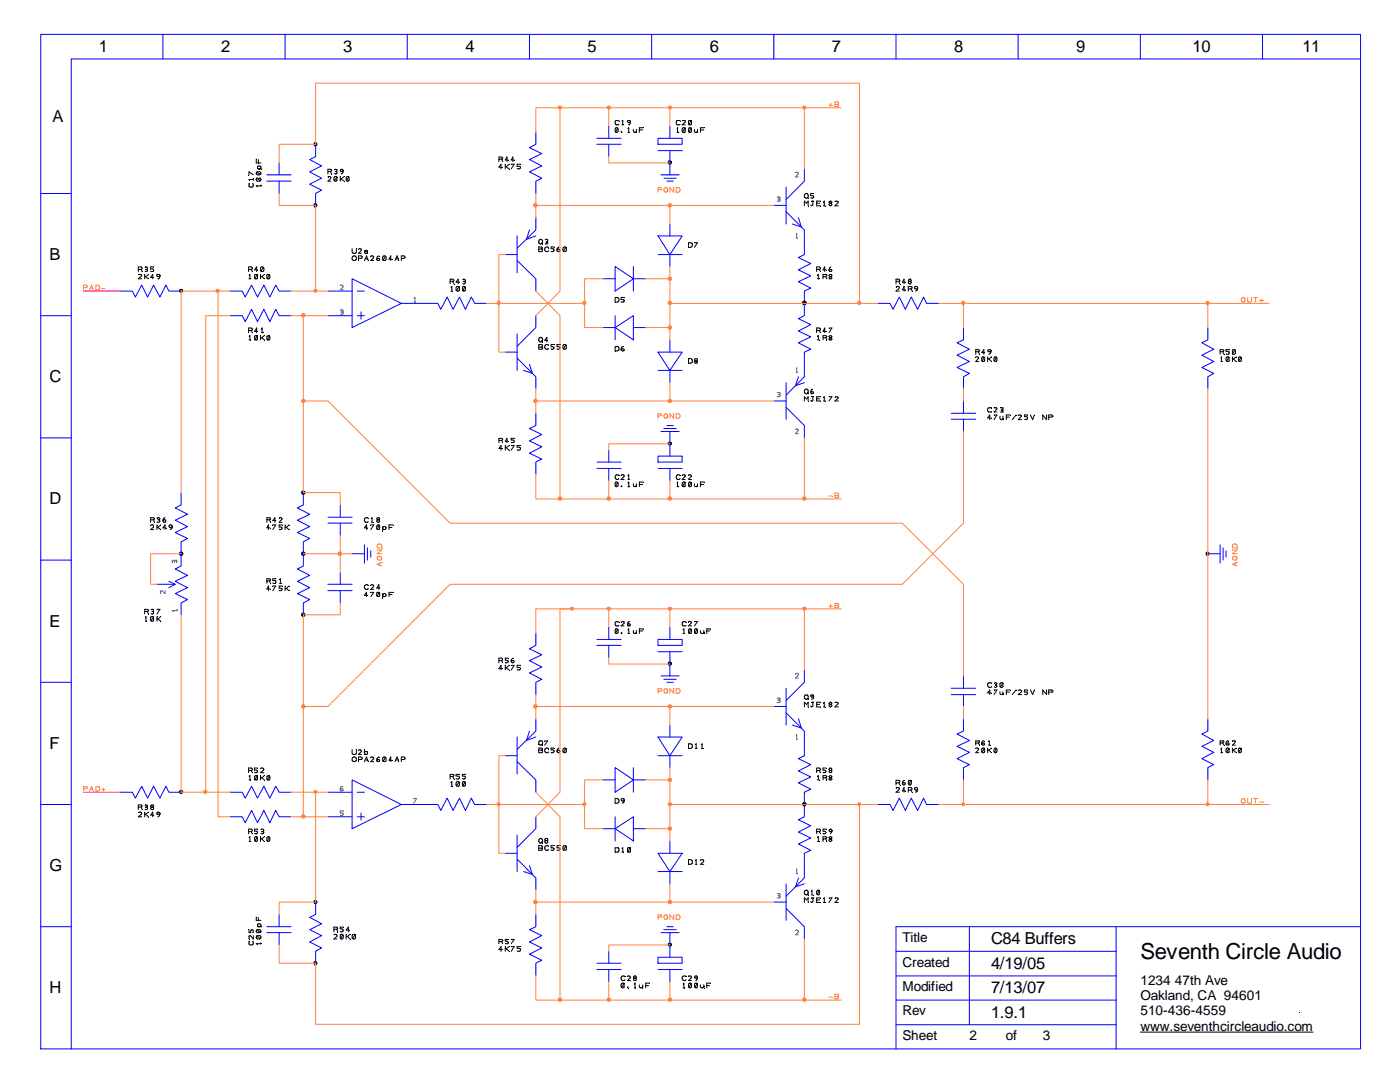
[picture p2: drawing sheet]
<svg xmlns="http://www.w3.org/2000/svg" width="279mm" height="216mm" viewBox="0 0 279 216" stroke-linecap="round" stroke-linejoin="round" font-family="sans-serif">
<defs><g id="words">
<text font-size="4.4" x="227.6" y="191.3">Seventh Circle Audio</text>
<g font-size="3.3">
<text x="19.7" y="10.4">1</text>
<text x="44.1" y="10.4">2</text>
<text x="68.5" y="10.4">3</text>
<text x="92.9" y="10.4">4</text>
<text x="117.3" y="10.4">5</text>
<text x="141.6" y="10.4">6</text>
<text x="166" y="10.4">7</text>
<text x="190.4" y="10.4">8</text>
<text x="214.8" y="10.4">9</text>
<text x="238" y="10.4">10</text>
<text x="259.9" y="10.4">11</text>
<text x="10.5" y="24.4">A</text>
<text x="9.9" y="51.8">B</text>
<text x="9.9" y="76.2">C</text>
<text x="9.9" y="100.6">D</text>
<text x="9.9" y="125.1">E</text>
<text x="9.9" y="149.4">F</text>
<text x="9.9" y="173.8">G</text>
<text x="197.8" y="188.4">C84 Buffers</text>
<text x="197.8" y="193.3">4/19/05</text>
<text x="9.9" y="198.2">H</text>
<text x="197.8" y="203">1.9.1</text>
<text x="197.8" y="198.1">7/13/07</text>
</g>
<g font-size="2.7">
<text x="180.1" y="188">Title</text>
<text x="180.1" y="192.9">Created</text>
<text x="180.1" y="197.8">Modified</text>
<text x="227.6" y="196.5">1234</text>
<text x="234.4" y="196.5">47th Ave</text>
<text x="180.1" y="202.6">Rev</text>
<text x="227.6" y="199.6">Oakland, CA 94601</text>
<text x="227.6" y="202.6">510-436-4559</text>
<text x="180.1" y="207.5">Sheet</text>
<text x="193.5" y="207.5">2</text>
<text x="200.7" y="207.5">of</text>
<text x="208.1" y="207.5">3</text>
<text x="227.6" y="205.7">www.seventhcircleaudio.com</text>
</g>
</g></defs>
<g fill="none" stroke="#00f" stroke-width=".2">
<path d="M8.1 6.9h263.4v202.4h-263.4zM32.5 6.9v4.9M56.9 6.9v4.9M81.3 6.9v4.9M105.7 6.9v4.9M130 6.9v4.9M154.4 6.9v4.9M178.8 6.9v4.9M203.2 6.9v4.9M227.6 6.9v4.9M252 6.9v4.9M271.5 11.8h-257.3v197.5"/>
<path d="M8.1 38.6h6.1M53.3 36.2h4.8M53.3 34.9h4.8M55.7 32.5v2.4M55.7 36.2v2.4M63 28.8v2.4l-1.2 .6 2.4 1.3-2.4 1.2 2.4 1.3-2.4 1.1 2.4 1.2-1.2 .7v2.4M106.9 26.4v2.4l-1.2 .7 2.4 1.1-2.4 1.2 2.4 1.3-2.4 1.2 2.4 1.3-1.2 .6v2.4M119.1 27.6h4.9M119.1 28.8h4.9M121.5 25.1v2.5M121.5 28.8v2.4M131.3 27.6h4.8v1.2h-4.8z"/>
<path d="M131.3 30.1h4.8M132.5 35.6h2.5M133.1 36.2h1.3M133.7 30.1v4.8h-1.8M133.7 25.1v2.5M133.7 34.9h1.9M45.9 58.1h2.4l.6 1.2 1.3-2.4 1.2 2.4 1.3-2.4 1.1 2.4 1.2-2.4 .7 1.2h2.4M100.8 50.8h2.4M103.2 52l3.7 3.6v2.5M103.2 47.1v7.3M105.7 45.9l-.6 1.9 1.8-.7M106.9 43.4v2.5l-3.7 3.6"/>
<path d="M120.3 55.6h2.5M122.8 53.2l3.6 2.4-3.6 2.5zM126.4 53.2v4.9M126.4 55.6h2.5M131.3 47.1h4.8l-2.4 3.7zM131.3 50.8h4.8M133.7 44.7v2.4M133.7 50.8v2.4M160.5 48.3v2.5l-1.2 .6 2.5 1.2-2.5 1.2 2.5 1.2-2.5 1.2 2.5 1.3-1.3 .6v4.9l-1.2 .6 2.5 1.2-2.5 1.2 2.5 1.2-2.5 1.2 2.5 1.3-1.3 .6v2.4M8.1 63h6.1M45.9 63h2.4l.6 1.2 1.3-2.5 1.2 2.5 1.3-2.5 1.1 2.5 1.2-2.5 .7 1.3h2.4M84.9 60.5h2.5l.6 1.2 1.2-2.4 1.2 2.4 1.3-2.4 1.2 2.4 1.2-2.4 .6 1.2h2.4"/>
<path d="M100.8 70.3h2.4M103.2 71.5l3.7 3.7v2.4M103.2 66.6v7.3M105.7 72.7l.6 1.8-1.8-.6M106.9 63v2.4l-3.7 3.7M120.3 65.4h2.5M122.8 65.4l3.6-2.4v4.8zM122.8 63v4.8M126.4 65.4h2.5M131.3 70.3h4.8l-2.4 3.6zM131.3 73.9h4.8M133.7 67.8v2.5"/>
<path d="M133.7 73.9v2.5M175.2 60.5h2.4l.6 1.2 1.3-2.4 1.2 2.4 1.2-2.4 1.2 2.4 1.2-2.4 .6 1.2h2.5M192.3 65.4v2.4l-1.3 .6 2.5 1.3-2.5 1.2 2.5 1.2-2.5 1.2 2.5 1.2-1.2 .7v2.4M241 65.4v2.4l-1.1 .6 2.3 1.3-2.3 1.2 2.3 1.2-2.3 1.2 2.3 1.2-1.2 .7v2.4M8.1 87.4h6.1M60.5 98.3v2.5l-1.1 .5 2.4 1.3-2.4 1.2 2.4 1.3-2.4 1.2 2.4 1.1-1.3 .7v4.8l-1.1 .6 2.4 1.3-2.4 1.2 2.4 1.3-2.4 1.1 2.4 1.2-1.3 .7v2.4M106.9 82.5v2.4l-1.2 .6 2.4 1.2-2.4 1.3 2.4 1.2-2.4 1.2 2.4 1.2-1.2 .6v2.5M119.1 93.5h4.9M119.1 92.2h4.9M121.5 89.7v2.5M121.5 93.5v2.4M131.3 91h4.8v1.2h-4.8z"/>
<path d="M131.3 93.5h4.8M131.9 86.1h1.8M132.5 85.5h2.5M133.1 84.9h1.3M133.7 93.5v2.4M135.6 86.1h-1.9v4.9M8.1 111.8h6.1M65.4 104.4h4.9M65.4 103.2h4.9M65.4 117.9h4.9M65.4 116.6h4.9M67.9 100.8v2.4"/>
<path d="M67.9 104.4v2.4M67.9 114.2v2.4M67.9 117.9v2.4M241 110.5h2.5v1.9M243.5 108.7v1.8M244.1 109.3v2.5M244.7 109.9v1.3M8.1 136.1h6.1M106.9 126.4v2.4l-1.2 .7 2.4 1.1-2.4 1.2 2.4 1.3-2.4 1.2 2.4 1.3-1.2 .5v2.5M119.1 127.6h4.9M119.1 128.8h4.9M121.5 125.1v2.5"/>
<path d="M121.5 128.8v2.4M131.3 127.6h4.8v1.2h-4.8zM131.3 130h4.8M132.5 135.6h2.5M133.1 136.1h1.3M133.7 130v4.9h-1.8M133.7 125.1v2.5M133.7 134.9h1.9M45.9 158.1h2.4l.6 1.2 1.3-2.4 1.2 2.4 1.3-2.4 1.1 2.4 1.2-2.4 .7 1.2h2.4M100.8 150.8h2.4M103.2 152l3.7 3.6v2.5M103.2 147.1v7.3"/>
<path d="M105.7 145.9l-.6 1.8 1.8-.6M106.9 143.4v2.5l-3.7 3.6M120.3 155.6h2.5M122.8 153.2l3.6 2.4-3.6 2.5zM126.4 153.2v4.9M126.4 155.6h2.5M131.3 147.1h4.8l-2.4 3.7zM131.3 150.8h4.8M133.7 144.7v2.4M133.7 150.8v2.4M160.5 148.3v2.5l-1.2 .6 2.5 1.2-2.5 1.2 2.5 1.2-2.5 1.2 2.5 1.3-1.3 .6v4.9l-1.2 .6 2.5 1.2-2.5 1.2 2.5 1.2-2.5 1.2 2.5 1.3-1.3 .6v2.4M192.3 143.4v2.5l-1.3 .6 2.5 1.2-2.5 1.2 2.5 1.2-2.5 1.3 2.5 1.2-1.2 .6v2.4"/>
<path d="M241 143.4v2.5l-1.1 .6 2.3 1.2-2.3 1.2 2.3 1.2-2.3 1.3 2.3 1.2-1.2 .6v2.4M8.1 160.5h6.1M45.9 163h2.4l.6 1.2 1.3-2.5 1.2 2.5 1.3-2.5 1.1 2.5 1.2-2.5 .7 1.3h2.4M84.9 160.5h2.5l.6 1.2 1.2-2.4 1.2 2.4 1.3-2.4 1.2 2.4 1.2-2.4 .6 1.2h2.4M100.8 170.3h2.4M103.2 171.4l3.7 3.8v2.3M103.2 166.6v7.3M105.7 172.7l.6 1.8-1.8-.6M106.9 163v2.4l-3.7 3.7M120.3 165.4h2.5M122.8 165.4l3.6-2.4v4.8zM122.8 163v4.8"/>
<path d="M126.4 165.4h2.5M131.3 170.3h4.8l-2.4 3.6zM131.3 173.9h4.8M133.7 167.8v2.5M133.7 173.9v2.5M175.2 160.5h2.4l.6 1.2 1.3-2.4 1.2 2.4 1.2-2.4 1.2 2.4 1.2-2.4 .6 1.2h2.5M8.1 184.9h6.1M53.3 184.9h4.8M53.3 186.1h4.8M55.7 182.5v2.4M55.7 186.1v2.5M63 180v2.5l-1.2 .5 2.4 1.3-2.4 1.2 2.4 1.2-2.4 1.3 2.4 1.1-1.2 .7v2.4"/>
<path d="M106.9 182.5v2.4l-1.2 .6 2.4 1.2-2.4 1.3 2.4 1.1-2.4 1.3 2.4 1.2-1.2 .6v2.4M119.1 193.5h4.9M119.1 192.2h4.9M121.5 189.8v2.4M121.5 193.5v2.4M131.3 191h4.8v1.2h-4.8zM131.3 193.5h4.8M131.9 186.1h1.8M132.5 185.5h2.5M133.1 184.9h1.3M133.7 193.5v2.4M135.6 186.1h-1.9v4.9"/>
<path d="M178.8 194.7h44M178.8 199.6h44M178.8 189.8h44M193.5 184.9v19.6M222.8 184.9v24.4M271.5 184.9h-92.7v24.4M178.8 204.5h44"/>
</g>
<g fill="#000">
<path d="M49.6 34.9l.1 .1zM49.8 36.6l.1 .1zM49.8 36l.1 .1zM50.5 35.6l.1 .1zM51.1 31.8h.1zM51.2 35.6h.1zM51.2 34.4l.1 .1zM51.3 37.2l.1 .1zM51.6 32.5v.1zM51.8 33.7l.1 .1zM52.1 36.9l.1 .1zM52.2 33.7l.1 .1z"/>
<path d="M65.4 34.2l.1 .1zM65.4 35.3l.1 .1zM66.2 34.7l.1 .1zM66.7 33.9l.1 .1zM66.9 34.2l.1 .1zM67.2 35.3l.1 .1zM67.9 35.2l.1 .1zM68.5 34h.1zM68.7 35.2v.1zM69.6 35.3l.1 .1zM99.6 31.8h.1zM100.3 32.3h.1z"/>
<path d="M100.8 32.8l.1 .1zM101.4 31.9l.1 .1zM101.6 32.8l.1 .1zM101.6 33.7l.1 .1zM102 32.8l.1 .1zM102.6 31.9l.1 .1zM103.9 32.8l.1 .1zM123.3 25.6l.1 .1zM123.5 24.1l.1 .1zM124 26.4l.1 .1zM124.1 24.1l.1 .1zM124.5 24.9v.1z"/>
<path d="M125.3 25.7h.1zM125.6 26.4l.1 .1zM125.8 24.2l.1 .1zM127 26.2h.1zM127 26.4l.1 .1zM127.6 25.9l.1 .1zM128.4 25.5v.1zM135.1 25.7h.1zM135.4 26.4l.1 .1zM135.7 24.1l.1 .1zM136.1 24l.1 .1zM136.7 25.6l.1 .1z"/>
<path d="M137.9 24l.1 .1zM137.9 25.6l.1 .1zM139.2 26.2h.1zM139.2 26.4l.1 .1zM139.8 25.9l.1 .1zM140.5 25.5l.1 .1zM49.6 53.8h.1zM49.7 54.9h.1zM50 55.6l.1 .1zM50.4 54.2l.1 .1zM51.3 54.8l.1 .1zM51.4 53.8l.1 .1z"/>
<path d="M52 54.8l.1 .1zM52.6 53.3l.1 .1zM52.7 54.8l.1 .1zM52.7 55.6l.1 .1zM53.8 54.8v.1zM89.8 56.1l.1 .1zM90 57.3l.1 .1zM90.3 58.1v.1zM90.6 56.6l.1 .1zM91.6 57.2l.1 .1zM91.7 56.3l.1 .1zM92.4 55.8l.1 .1z"/>
<path d="M92.5 56.1v.1zM92.8 57.2l.1 .1zM107.5 48.4l.1 .1zM107.5 49.7l.1 .1zM108.3 48.7l.1 .1zM108.8 47.8l.1 .1zM109 48.3h.1zM109.5 49.4l.1 .1zM110.6 49.3l.1 .1zM111.5 49.3l.1 .1zM112.9 49.4h.1zM124.5 59.4h.1z"/>
<path d="M137.4 49.3l.1 .1zM138.6 48.4l.1 .1zM163 53.8h.1zM163.5 55.6l.1 .1zM163.7 54.2l.1 .1zM164.3 55.2v.1zM164.8 53.8l.1 .1zM164.9 55.6l.1 .1zM165.8 53.3h.1zM165.8 55.2l.1 .1zM178.8 56.1l.1 .1zM178.8 57.2l.1 .1z"/>
<path d="M179.6 56.6l.1 .1zM180.7 56.3l.1 .1zM180.7 57.8l.1 .1zM181.3 57.7h.1zM181.7 56.1l.1 .1zM182 58.1l.1 .1zM183.1 57.4l.1 .1zM49.6 66h.1zM49.7 67.1h.1zM50 67.8l.1 .1zM50.4 66.4l.1 .1zM51.3 67l.1 .1z"/>
<path d="M51.4 66l.1 .1zM52 67l.1 .1zM52.2 65.6v.1zM52.5 66.4l.1 .1zM52.7 67l.1 .1zM52.7 67.8l.1 .1zM53.8 67v.1zM107.5 67.9l.1 .1zM107.5 69.3h.1zM108.3 68.2l.1 .1zM109.3 67.9l.1 .1zM109.5 68.9l.1 .1z"/>
<path d="M110.6 68.7l.1 .1zM111.8 68.7v.1zM112.9 68.8l.1 .1zM122.8 60.3l.1 .1zM122.8 70l.1 .1zM124.4 69.1l.1 .1zM137.4 72.5l.1 .1zM139 72.1h.1zM163 66h.1zM163.5 67.8l.1 .1zM163.7 66.4l.1 .1zM164.3 67.4v.1z"/>
<path d="M164.8 66l.1 .1zM164.9 67.8l.1 .1zM165.4 65.4l.1 .1zM165.8 67.4l.1 .1zM194.7 70.2l.1 .1zM194.7 71.3l.1 .1zM195.5 70.7l.1 .1zM196.4 71.3l.1 .1zM196.5 70.4h.1zM197.1 71.2l.1 .1zM197.8 69.9l.1 .1zM197.9 71.2l.1 .1z"/>
<path d="M197.9 72.1l.1 .1zM198.9 71.3l.1 .1zM243.5 70.2l.1 .1zM243.7 71.4l.1 .1zM243.9 72.1l.1 .1zM244.3 70.7v.1zM245.2 71.3l.1 .1zM245.3 69.8h.1zM246 71.2v.1zM246.5 69.8v.1zM246.7 71.2l.1 .1zM246.7 72.1l.1 .1z"/>
<path d="M247.6 71.3l.1 .1zM99.6 87.9l.1 .1zM100.2 89.5v.1zM100.3 88.3l.1 .1zM100.8 88.9l.1 .1zM101.4 88.1h.1zM101.6 88.9l.1 .1zM101.6 89.8l.1 .1zM102 88.9l.1 .1zM102.6 87.5h.1zM103.9 88.9l.1 .1zM123.3 96.3l.1 .1z"/>
<path d="M123.5 94.9l.1 .1zM124 94.8v.1zM124 97.1l.1 .1zM125.3 94.9l.1 .1zM125.3 96.4h.1zM125.6 95.7l.1 .1zM125.6 97.1l.1 .1zM127 96.9h.1zM127 97.1l.1 .1zM127.6 96.7l.1 .1zM128.4 96.2v.1zM135.1 96.4h.1z"/>
<path d="M135.4 97.1l.1 .1zM135.7 94.9l.1 .1zM136.1 94.8l.1 .1zM136.7 96.3l.1 .1zM137.4 94.8l.1 .1zM137.9 96.3l.1 .1zM139.2 96.9h.1zM139.2 97.1l.1 .1zM139.8 96.7l.1 .1zM140.5 96.2l.1 .1zM53.3 115.9v.1zM53.3 103.7v.1z"/>
<path d="M53.8 117.5l.1 .1zM53.8 105.3l.1 .1zM54 116.4l.1 .1zM54 104.2l.1 .1zM54.4 116.9l.1 .1zM54.4 104.7l.1 .1zM55 115.5l.1 .1zM55 103.9l.1 .1zM55.7 103.4l.1 .1zM55.8 115.7h.1zM56.1 116.4l.1 .1zM56.3 116.9l.1 .1z"/>
<path d="M56.3 104.7l.1 .1zM56.9 116.9l.1 .1zM56.9 104.7l.1 .1zM57.7 116.9v.1zM57.7 104.7v.1zM73.3 105.3l.1 .1zM73.3 118.8l.1 .1zM73.5 103.5h.1zM73.5 116.8l.1 .1zM74 104.7l.1 .1zM74 116.8h.1zM74 118.2l.1 .1z"/>
<path d="M74.1 103.5h.1zM74.4 104.2l.1 .1zM75.6 103.7l.1 .1zM75.7 104.8l.1 .1zM75.7 118.2l.1 .1zM75.8 117.3h.1zM76.4 105.9l.1 .1zM76.4 105.4l.1 .1zM76.4 119.3l.1 .1zM76.4 118.9l.1 .1zM77.6 105.2h.1zM77.6 118.6l.1 .1z"/>
<path d="M78.4 104.7l.1 .1zM78.4 118.2l.1 .1zM99.6 131.7l.1 .1zM100.2 133.4v.1zM100.3 132.2l.1 .1zM100.8 132.8h.1zM101.4 131.3l.1 .1zM101.6 132.8h.1zM101.6 133.7l.1 .1zM102 132.8h.1zM102.4 131.3v.1zM103.9 132.8h.1z"/>
<path d="M123.3 125.6h.1zM123.5 124.1l.1 .1zM124 124.1v.1zM124 126.4l.1 .1zM125.3 125.6l.1 .1zM125.6 124v.1zM125.6 126.4l.1 .1zM127 126.2h.1zM127 126.4l.1 .1zM127.6 125.9l.1 .1zM128.4 125.5v.1zM136.3 125.6l.1 .1z"/>
<path d="M136.7 126.4v.1zM136.9 124.1l.1 .1zM137.4 124.1l.1 .1zM137.9 125.6h.1zM138.6 124l.1 .1zM139.1 125.6h.1zM140.5 126.4v.1zM141.1 125.9v.1zM141.8 125.5l.1 .1zM49.6 153.8h.1zM49.7 154.9h.1zM50 155.6l.1 .1z"/>
<path d="M50.4 154.2l.1 .1zM51.3 154.8l.1 .1zM51.4 153.2l.1 .1zM52 153.3l.1 .1zM52 154.8l.1 .1zM52.7 154.8l.1 .1zM52.7 155.6l.1 .1zM53.8 154.8v.1zM89.8 154.9l.1 .1zM90 156.1l.1 .1zM90.3 156.9v.1zM90.6 155.4l.1 .1z"/>
<path d="M91.6 156l.1 .1zM91.7 154.5l.1 .1zM92.8 156l.1 .1zM92.9 154.5l.1 .1zM107.5 148.4l.1 .1zM107.5 149.7l.1 .1zM108.3 148.7l.1 .1zM108.7 147.8l.1 .1zM109.5 149.4l.1 .1zM110.6 149.3l.1 .1zM111.5 149.3l.1 .1zM112.9 149.4h.1z"/>
<path d="M124.5 159.6l.1 .1zM137.4 149.3l.1 .1zM138.8 148.5l.1 .1zM139 149.3l.1 .1zM140 148.5v.1zM140.3 149.3l.1 .1zM163 153.8h.1zM163.5 155.6l.1 .1zM163.7 154.2l.1 .1zM164.3 155.2v.1zM164.8 153.2l.1 .1zM164.9 155.6l.1 .1z"/>
<path d="M165.8 153.8h.1zM165.8 155.2l.1 .1zM178.8 156.2l.1 .1zM178.8 157.2l.1 .1zM179.6 156.6l.1 .1zM180.4 155.7l.1 .1zM180.7 157.8l.1 .1zM181.3 157.6l.1 .1zM181.8 155.8l.1 .1zM182 158.1l.1 .1zM183.1 157.4l.1 .1zM194.7 148.3h.1z"/>
<path d="M194.7 149.4h.1zM195.5 148.7l.1 .1zM196.3 147.8l.1 .1zM196.4 149.4h.1zM197.1 149.3l.1 .1zM197.3 147.9l.1 .1zM197.6 148.7l.1 .1zM197.9 149.3l.1 .1zM197.9 150.2l.1 .1zM198.9 149.4h.1zM243.5 148.3h.1zM243.7 149.4l.1 .1z"/>
<path d="M243.9 150.2l.1 .1zM244.3 148.7v.1zM245.1 147.8l.1 .1zM245.2 149.4h.1zM246 147.8v.1zM246 149.3v.1zM246.7 149.3l.1 .1zM246.7 150.2l.1 .1zM247.6 149.4h.1zM49.6 165.9l.1 .1zM49.7 167l.1 .1zM50 167.8l.1 .1z"/>
<path d="M50.4 166.4l.1 .1zM51.3 167l.1 .1zM51.4 165.4l.1 .1zM52 167h.1zM52.1 165.5l.1 .1zM52.2 165.9l.1 .1zM52.7 167h.1zM52.7 167.8l.1 .1zM53.8 167v.1zM107.5 167.9l.1 .1zM107.5 169.2l.1 .1zM108.3 168.2l.1 .1z"/>
<path d="M109.1 167.7l.1 .1zM109.5 168.9l.1 .1zM110.6 168.7l.1 .1zM111.8 168.7v.1zM112.9 168.8l.1 .1zM122.8 160.3l.1 .1zM122.8 170l.1 .1zM124.1 169.2l.1 .1zM124.5 170v.1zM125.7 169.2h.1zM137.4 172.5l.1 .1zM138.8 171.7l.1 .1z"/>
<path d="M139 172.5l.1 .1zM139.8 171.6l.1 .1zM163 165.9l.1 .1zM163.2 167v.1zM163.5 167.8l.1 .1zM163.7 166.4l.1 .1zM164.3 167.4v.1zM164.8 165.4l.1 .1zM164.9 167.8l.1 .1zM165.8 167.4l.1 .1zM166 165.7l.1 .1zM49.6 185.5l.1 .1z"/>
<path d="M49.7 187.4l.1 .1zM49.8 187.8l.1 .1zM51.1 183h.1zM51.2 186.8l.1 .1zM51.2 185.6l.1 .1zM51.3 188.4l.1 .1zM51.6 183.6v.1zM51.8 184.9l.1 .1zM52.1 188.1l.1 .1zM52.2 184.9l.1 .1zM66.6 185.4l.1 .1zM66.6 186.5l.1 .1z"/>
<path d="M67.4 185.9l.1 .1zM68.4 186.5l.1 .1zM68.5 185l.1 .1zM69.1 186.4l.1 .1zM69.7 185.6l.1 .1zM69.8 186.4l.1 .1zM69.8 187.4l.1 .1zM70.9 186.5l.1 .1zM99.6 187.9l.1 .1zM100.2 189.5v.1zM100.3 188.3l.1 .1zM100.8 188.9l.1 .1z"/>
<path d="M101.4 187.5h.1zM101.6 188.9l.1 .1zM101.6 189.8l.1 .1zM102 187.5h.1zM102 188.9l.1 .1zM103.9 188.9l.1 .1zM124.5 196.3h.1zM124.7 194.9l.1 .1zM125.2 194.8l.1 .1zM125.3 197.1l.1 .1zM126.6 196.3l.1 .1zM126.7 195.2h.1z"/>
<path d="M126.8 197.1l.1 .1zM128.3 196.8l.1 .1zM128.3 197.1l.1 .1zM128.9 196.7v.1zM129.6 196.2l.1 .1zM136.3 196.3l.1 .1zM136.7 197.1v.1zM136.9 194.9l.1 .1zM137.4 194.8l.1 .1zM137.9 196.3h.1zM139.1 196.3h.1zM139.2 195l.1 .1z"/>
<path d="M140.5 196.8v.1zM140.5 197.1v.1zM141.1 196.7v.1zM141.8 196.2l.1 .1zM200.7 202l.1 .1zM259.3 202l.1 .1z"/>
</g>
<g fill="none" stroke="#000" stroke-width=".2">
<path d="M49.7 34.9v-.6l.8 .6M49.8 36.6l-.1 .6 .3 .1h.5v-.7M50.5 35.6v.4M50.5 35.8h-.8l.1 .2M51.1 31.8v.7h1M51.2 35.6a.36 .36 0 0 0 .2 .6l.6-.1M51.2 34.4h.8v.4M51.2 35.6h.8v.5M51.2 34.4v.4h.8M51.2 35.6l.8 .5M51.2 34.4l.8 .4M51.4 33.7h.8"/>
<path d="M51.6 31.8v.7M51.6 33.7l-.1-.1a.32 .32 0 0 1 0-.4 .32 .32 0 0 1 .4 0 .32 .32 0 0 1 .1 .4l-.2 .1M52.1 36.9v.3M52.1 37.1h-1l.2 .1M65.4 34.2h.6M65.4 35.3a.36 .36 0 0 1 .6 .2l-.6 .7h.6M66 34.2l.2-.2-.1-.1-.7-.1v.9M66 34.2l.2 .5M66.7 33.9h.5v.2l-.1 .1M66.9 34.2h.2M67.1 34.2l.1 .1v.3h-.5M67.2 35.3v.8h-.5"/>
<path d="M67.2 35.3a.36 .36 0 0 0-.6 .2l.1 .6M67.2 35.3l-.5 .8M67.9 35.2v1M67.9 35.7h.2M68 33.9l.2-.1 .3 .2-.4 .2-.2-.2zM68.1 35.7l.6 .5M68.5 34a.6 .6 0 0 1-.4 .7M68.7 35.2l-.6 .5M69.6 35.3h-.4v.8M69.6 35.3v.8h-.4M69.6 35.3l-.4 .8M99.6 31.8h.6l.1-.2-.2-.3h-.5v1"/>
<path d="M100.1 31.8l.2 .5M100.2 33.4h-.6l.4-.6v.9M100.8 32.8v.9M100.8 33.3h.2M101 33.3l.6 .4M101.4 31.9h-.6l.4-.6v1M101.6 32.8l-.6 .5M102 32.8h.6l-.6 .9M102.6 31.9h-.6l.4-.6v1M103.9 32.8h-.7v.4h.4l.3 .2-.3 .3-.4-.1M123.3 25.6h-.4v.7M123.3 25.6v.7h-.4"/>
<path d="M123.3 25.6l-.4 .7M123.5 24.1l-.6-.1-.1 .3 .1 .6 .6-.1M124 26.3h.1zM124.1 24.9h.4M124.1 24.1l.2-.1v.9M125.3 24h.4v.4l-.3 .1-.2-.3zM125.3 26.4h.3M125.3 25.7l.2-.2v.9M125.8 24.2a.49 .49 0 0 1-.4 .7M126.4 25.8l.1 .5 .3 .1 .2-.2M127 25.8v.6M127.6 25.9h.7"/>
<path d="M128.4 25.5h-.8v.9M135.1 25.7l.1-.2v.9M135.1 26.4h.3M135.7 24.1l-.6-.1-.1 .3 .1 .6 .6-.1M136.1 24h.6v.4l-.6 .5h.6M136.7 25.6v.7h-.5M136.7 25.6a.36 .36 0 0 0-.6 .1l.1 .6M136.7 25.6l-.5 .7M137.9 24l.1 .7-.1 .2h-.4M137.9 25.6v.7h-.4M137.9 24h-.4l-.1 .2 .1 .7M137.9 25.6h-.4v.7"/>
<path d="M137.9 24l-.4 .9M137.9 25.6l-.4 .7M138.6 25.8l.1 .5 .3 .1 .2-.2M139.2 25.8v.6M139.8 25.9h.7M140.5 25.5h-.7v.9M49.6 53.8h.5M49.7 55.6h.3M49.7 54.9l.2-.1v.8M50.1 53.8l.3-.3-.1-.2h-.7v.9M50.1 53.8l.3 .4M51.3 54.8v.8h-.4"/>
<path d="M51.3 54.8h-.4v.8M51.3 54.8l-.4 .8M51.4 53.8h-.6l.4-.5v.9M52 55.2h.2M52 54.8v.8M52.2 55.2l.5 .4M52.6 53.3a.36 .36 0 0 0-.6 .2l.1 .6M52.6 53.3l.1 .6a.36 .36 0 0 1-.6 .2M52.6 53.3l-.5 .8M52.7 54.8l-.5 .4M53.8 54.8v.7v.1h-.5M53.8 54.8h-.5v.8"/>
<path d="M53.8 54.8l-.5 .8M89.8 56.1h.7l.1-.1-.3-.3h-.5v.9M90 58.1h.3M90 57.3l.2-.1v.9M90.3 56.1l.3 .5M91.6 57.2l.1 .7-.3 .2-.3-.1M91.6 57.2a.36 .36 0 0 0-.6 .2l.1 .6M91.6 57.2l-.5 .8M91.7 56.3h-.7l.4-.6v.9M92.4 55.8l.2-.1 .3 .3-.1 .1h-.3M92.4 57.2h.2l.3 .2v.5l-.3 .2-.3-.2zM92.6 56.1l.3 .3-.1 .2h-.4"/>
<path d="M92.8 57.2l-.4 .8M107.5 49.3l.7 .1 .1 .1-.3 .2 .3 .3-.1 .1-.7 .1zM107.5 49.7h.5M107.8 47.8h.3l.2 .3v.3l-.4 .3-.4-.3v-.3zM108 48.5l.3 .2M108.8 47.8h.5v.4l-.2 .1M109 48.3h.1M109.1 48.3h.2v.3h-.5M109.5 49.4a.45 .45 0 0 0-.8 .1l.2 .6 .4 .1 .2-.2M110.6 49.3h-.6v.3h.3l.3 .3-.3 .3-.3-.1M111.5 49.3l-.2 .2-.1 .5M112.9 49.4l.1 .6a.36 .36 0 0 1-.6 .1"/>
<path d="M112.9 49.4a.36 .36 0 0 0-.5 .1v.6M112.9 49.4l-.5 .7M122.8 59.4h.4l.2 .1 .1 .4-.1 .3-.6 .1zM124.5 59.4h-.5v.4l.5 .1v.3h-.5M137.4 48.4l.7 .1 .1 .5-.2 .3-.6 .1zM138.6 48.4h.6l-.6 1M163 53.8h.5M163.2 55.6h.3M163.2 54.9l.1-.1v.8M163.5 53.8l.2-.3v-.2h-.7v.9M163.5 53.8l.2 .4M164.3 55.2h.5"/>
<path d="M164.8 55.2l.2-.3-.1-.1h-.6v.8M164.8 55.2l.2 .4M164.8 53.8h-.5l.3-.5v.9M165.7 55.2l-.3 .3 .1 .1h.4l.1-.1-.2-.3M165.7 55.2l-.3-.3 .1-.1h.4l.1 .1-.2 .3M165.7 55.2h.1M165.8 53.3l-.3 .2-.1 .4M178.8 56.1h.7l.1-.1-.2-.3h-.6v.9M178.8 57.2h.4l.3 .2-.7 .7h.7M179.4 56.1l.2 .5M180.7 56.3h-.6l.3-.6v.9M180.7 57.8h-.6l.3-.6v.9"/>
<path d="M181.3 57.7h.5M181.4 55.8l.3-.1 .2 .3-.1 .1h-.4zM181.5 56.1l-.2 .3 .2 .2h.2l.2-.2-.2-.3M181.8 57.7l.2-.3-.1-.2h-.6v.9M181.8 57.7l.2 .4M182.5 57.2a.36 .36 0 0 1 .6 .2 .36 .36 0 0 1-.6 .2zM183.1 57.4l-.1 .5-.3 .2M49.6 66h.5M49.7 67.8h.3M49.7 67.1l.2-.1v.8M50.1 66l.3-.3-.1-.2-.7-.1v1M50.1 66l.3 .4"/>
<path d="M50.9 67.1l.3-.1 .2 .1-.1 .7h-.4zM51.3 67.1l-.4 .7M51.4 66.1h-.6l.4-.7v1M52 67.4h.2M52 67v.8M52.2 66.4h.3M52.2 65.6l.1-.2v1M52.2 67.4l.5 .4M52.7 67l-.5 .4M53.8 67.1v.7h-.5M53.8 67.1l-.3-.1-.2 .1v.7M53.8 67.1l-.5 .7"/>
<path d="M107.5 68.7l.7 .1 .1 .2-.3 .3 .3 .1-.1 .2-.7 .1zM107.5 69.3h.5M108 68l.3 .2M109.3 67.9h-.6l.4-.6v.9M109.5 68.9a.45 .45 0 0 0-.7 0 .45 .45 0 0 0 0 .6 .45 .45 0 0 0 .7 0M110.6 68.7h-.6v.5l.6 .1-.3 .4-.3-.1M111.8 68.7h-.6v.5h.3l.3 .2a.36 .36 0 0 1-.6 .2M112.9 68.8l.1 .6a.36 .36 0 0 1-.6 .2M112.9 68.8a.36 .36 0 0 0-.5 .2v.6M112.9 68.8l-.5 .8M122.8 69.2l.6 .1v.6l-.6 .1zM124 69.7h.5v.2l-.3 .1-.2-.2z"/>
<path d="M124.4 69.2a.49 .49 0 0 0-.4 .6M137.4 71.5h.4l.3 .2 .1 .5-.2 .2-.6 .1zM138.9 72.1l-.3-.3 .3-.3h.1l.2 .3-.2 .3M138.9 72.1l-.3 .1 .3 .3h.1l.2-.3-.2-.1M138.9 72.1h.1M163 66h.5M163.2 67.1l.1-.1v.8M163.2 67.8h.3M163.5 66l.2-.3v-.2l-.7-.1v1M163.5 66l.2 .4M164.3 67.4h.5M164.8 67.4l.2-.3h-.1l-.6-.1v.8"/>
<path d="M164.8 67.4l.2 .4M164.8 66.1h-.5l.3-.7v1M165.4 65.4h.6l-.6 1M165.7 67.4l-.3 .2 .1 .2h.4l.1-.2-.2-.2M165.7 67.4l-.3-.3 .3-.1 .3 .1-.2 .3M165.7 67.4h.1M194.7 70.2h.5M194.7 71.3l.4-.1 .2 .3-.6 .6h.6M195.2 70.2l.2-.1v-.3h-.7v.9M195.2 70.2l.3 .5M196.4 71.3h-.4v.8M196.4 71.3v.8h-.4"/>
<path d="M196.4 71.3l-.4 .8M196.5 70.4h-.6l.4-.6v.9M197.1 69.9l.3-.1 .4 .1a.35 .35 0 0 1-.4 .3 .35 .35 0 0 1-.3-.3zM197.1 71.2v.9M197.1 71.6h.3M197.4 71.6l.5 .5M197.8 69.9a.63 .63 0 0 1-.4 .8M197.9 71.2l-.5 .4M198.9 71.3v.8h-.4M198.9 71.3h-.4v.8M198.9 71.3l-.4 .8M243.5 70.2h.5"/>
<path d="M243.7 72.1h.2M243.7 71.4l.1-.2v.9M244 70.2l.3-.3-.1-.1h-.7v.9M244 70.2l.3 .5M245.3 69.8h-.6v.3l.6 .1v.4h-.6M245.3 71.3v.8h-.5M245.3 71.3a.36 .36 0 0 0-.6 .2l.1 .6M245.3 71.3l-.5 .8M246 71.6h.1M246 71.2v.9M246.1 71.6l.6 .5M246.5 69.8h-.5v.8"/>
<path d="M246.5 69.8v.6a.36 .36 0 0 1-.5 .2M246.5 69.8l-.5 .8M246.7 71.2l-.6 .4M247.6 71.3v.8h-.4M247.6 71.3h-.4v.8M247.6 71.3l-.4 .8M99.6 87.9h.5M100.1 87.9l.1-.1v-.3h-.6v.8M100.1 87.9l.2 .4M100.2 89.5h-.6l.4-.6v.9M100.8 88.9v.9M100.8 89.3h.2"/>
<path d="M101 89.3l.6 .5M101.4 88.1h-.6l.4-.6v.8M101.6 88.9l-.6 .4M102 88.9h.6l-.6 .9M102.6 87.5h-.6v.3h.4l.2 .3-.1 .2h-.5M103.9 88.9h-.7v.3h.4l.3 .3-.3 .3-.4-.1M123.3 96.3h-.4v.7M123.3 96.3v.7h-.4M123.3 96.3l-.4 .7M123.5 94.9a.45 .45 0 0 0-.6 0 .45 .45 0 0 0 0 .6 .45 .45 0 0 0 .6 0M124 94.8h.5v.3l-.5 .6h.5M124 97h.1z"/>
<path d="M125.3 95.7h.3M125.3 97.1h.3M125.3 94.9l.2-.2v1M125.3 96.4l.2-.2v.9M126.4 96.5l.1 .5 .3 .1 .2-.2M127 96.5v.6M127.6 96.7h.7M128.4 96.2h-.8v.9M135.1 97.1h.3M135.1 96.4l.1-.2v.9M135.7 94.9a.45 .45 0 0 0-.6 0 .45 .45 0 0 0 0 .6 .45 .45 0 0 0 .6 0M136.1 94.8h.6v.3l-.6 .6h.6"/>
<path d="M136.7 96.3v.7h-.5M136.7 96.3a.36 .36 0 0 0-.6 .1l.1 .6M136.7 96.3l-.5 .7M137.4 94.8l.4-.1 .2 .3-.6 .7h.6M137.9 96.3v.7h-.4M137.9 96.3h-.4v.7M137.9 96.3l-.4 .7M138.6 96.5l.1 .5 .3 .1 .2-.2M139.2 96.5v.6M139.8 96.7h.7M140.5 96.2h-.7v.9M53.3 115.9h.5"/>
<path d="M53.3 103.7h.5M53.8 103.7l.2-.2-.1-.1-.6-.1v.9M53.8 115.9l.2-.2-.1-.1-.6-.1v.9M53.8 115.9l.2 .5M53.8 103.7l.2 .5M53.8 105.3h-.5l.3-.6v1M53.8 117.5h-.5l.3-.6v1M54.4 116.9h.6l-.6 1M54.4 104.7h.6l-.6 1M55 115.5h-.6v.3l.6 .1v.4h-.6M55 103.9h-.6l.5-.6v.9M55.7 103.4l.3-.1 .3 .2-.6 .7h.6"/>
<path d="M55.8 116.4h.3M55.8 115.7l.2-.2v.9M56.3 116.9h-.6v.4l.6 .2-.3 .4-.3-.1M56.3 104.7h-.6v.5l.6 .1-.3 .4-.3-.1M56.9 104.7v1M56.9 116.9v1M56.9 117.4h.2M56.9 105.2h.2M57.1 117.4l.6 .5M57.1 105.2l.6 .5M57.7 116.9l-.6 .5M57.7 104.7l-.6 .5"/>
<path d="M73.3 105.3h-.6l.5-.6v1M73.3 118.8h-.6l.5-.6v.8M73.5 103.5a.45 .45 0 0 0-.8 0l.2 .6 .4 .1 .2-.1M73.5 116.8l-.2-.1-.4 .1-.2 .5a.45 .45 0 0 0 .8 .1M74 104.7h.6l-.6 1M74 116.8a.36 .36 0 0 1 .6 .1l-.6 .7h.6M74 118.2h.6l-.6 .8M74.2 104.2h.2M74.2 103.5l.1-.2v.9M75.4 103.7l-.2-.2 .2-.2h.2l.2 .2-.2 .2M75.4 103.7h.2M75.4 103.7l-.2 .3 .2 .2h.2l.2-.2-.2-.3"/>
<path d="M75.7 104.8v.8h-.4M75.7 104.8h-.4v.8M75.7 118.2l.1 .7-.2 .1h-.3M75.7 118.2h-.4v.8M75.7 104.8l-.4 .8M75.7 118.2l-.4 .8M75.8 117.3h-.6l.4-.6v.9M76.4 118.7a.33 .33 0 0 1 .4-.2 .33 .33 0 0 1 .2 .5h-.4l-.2-.1M76.4 105.2l.2-.1 .4 .1a.35 .35 0 0 1-.2 .5 .35 .35 0 0 1-.4-.3M76.4 105.1v.8M76.4 118.4v.9M77.6 105.2h.6"/>
<path d="M77.6 118.6h.6M78.4 104.7h-.8v1M78.4 118.2h-.8v.8M99.6 131.8h.5M100.1 131.8l.2-.2-.1-.2-.6-.1v.9M100.1 131.8l.2 .4M100.2 133.4h-.6l.4-.6v.9M100.8 132.8v.9M100.8 133.3h.2M101 133.3l.6 .4M101.4 131.3h-.6v.4l.6 .2-.2 .3h-.4M101.6 132.8l-.6 .5"/>
<path d="M102 132.8h.6l-.6 .9M102.1 131.8h.4v.4h-.4zM102.4 131.3l-.3 .3-.1 .4M103.9 132.8h-.7v.4h.4l.3 .2-.3 .3-.4-.1M123.3 125.6h-.4v.7M123.3 125.6v.7h-.4M123.3 125.6l-.4 .7M123.5 124.1l-.5-.1-.2 .3 .1 .6 .6-.1M124 124.1h.5v.3l-.5 .5h.5M124 126.3h.1zM125.3 125.6l.2-.1v.9M125.3 126.4h.3"/>
<path d="M125.4 124.5h.3v.4h-.4l-.1-.2zM125.6 124a.52 .52 0 0 0-.4 .7M126.4 125.8l.1 .5 .3 .1 .2-.2M127 125.8v.6M127.6 125.9h.7M128.4 125.5h-.8v.9M136.3 125.6l.2-.1v.9M136.3 126.4h.4M136.9 124.1l-.4-.1-.4 .3 .2 .6 .6-.1M137.4 124.1l.4-.1 .2 .2-.6 .7h.6M137.9 125.6v.7h-.4M137.9 125.6h-.4v.7"/>
<path d="M137.9 125.6l-.4 .7M138.6 124h.6l-.6 .9M139.1 125.6h-.4v.7M139.1 125.6v.7h-.4M139.1 125.6l-.4 .7M139.8 125.8v.4a.35 .35 0 0 0 .3 .2 .35 .35 0 0 0 .4-.2M140.5 125.8v.6M141.1 125.9h.5M141.8 125.5h-.7v.9M49.6 153.8h.5M49.7 154.9l.2-.1v.8M49.7 155.6h.3"/>
<path d="M50.1 153.8l.3-.3-.1-.2-.7-.1v1M50.1 153.8l.3 .4M50.8 154.9l.3-.1 .3 .1-.1 .7h-.4zM51.3 154.9l-.4 .7M51.4 153.2h-.6v.5h.4l.2 .2-.2 .3-.4-.1M52 154.8v.8M52 153.3l.4-.1 .3 .3-.7 .7h.7M52 155.2h.2M52.2 155.2l.5 .4M52.7 154.8l-.5 .4M53.8 154.9v.7h-.5M53.8 154.9l-.3-.1-.2 .1v.7"/>
<path d="M53.8 154.9l-.5 .7M89.8 154.9h.5M90 156.1l.2-.1v.9M90 156.9h.3M90.3 154.9h.2v-.3l-.7-.1v.9M90.3 154.9l.3 .5M91.6 156l.1 .6a.36 .36 0 0 1-.6 .2M91.6 156a.36 .36 0 0 0-.6 .2l.1 .6M91.6 156l-.5 .8M91.7 154.5h-.7v.4h.4l.3 .2-.3 .3h-.4M92.8 156v.8h-.4M92.8 156h-.4v.8"/>
<path d="M92.8 156l-.4 .8M92.9 154.5h-.6v.4h.5l.1 .3a.36 .36 0 0 1-.6 .2M107.5 149.3l.7 .1 .1 .1-.3 .2 .3 .2-.1 .2-.7 .1zM107.5 149.7h.5M107.7 147.8l.5 .1v.7h-.6l-.1-.5zM108 148.5l.3 .2M108.7 147.8h.6l-.6 .9M109.5 149.4a.45 .45 0 0 0-.8 .1l.2 .6 .4 .1 .2-.2M110.6 149.3h-.6v.3h.3l.3 .3-.3 .3-.3-.1M111.5 149.3l-.2 .2-.1 .4M112.9 149.4l.1 .5a.36 .36 0 0 1-.6 .2M112.9 149.4a.36 .36 0 0 0-.5 .1v.6"/>
<path d="M112.9 149.4l-.5 .7M122.8 159.3h.4l.2 .2 .1 .5-.1 .2-.6 .1zM124.5 159.8a.36 .36 0 0 1-.5-.2 .36 .36 0 0 1 .5-.2v.6l-.3 .3M137.4 148.4h.4l.4 .3-.2 .6-.6 .1zM138.8 149.4h.3M138.8 148.6l.1-.2v1M140 149.4h.3M140 148.6l.1-.2v1M163 153.8h.5M163.2 154.9l.1-.1v.8M163.2 155.6h.3M163.5 153.8l.2-.3v-.2l-.7-.1v1"/>
<path d="M163.5 153.8l.2 .4M164.3 155.2h.5M164.8 155.2l.2-.3h-.1l-.6-.1v.8M164.8 155.2l.2 .4M164.8 153.2h-.5v.5h.3l.2 .2-.2 .3-.3-.1M165.7 153.8l-.3-.3 .3-.3 .3 .3-.2 .3M165.7 153.8h.1M165.7 153.8l-.3 .1 .3 .3 .3-.3-.2-.1M165.7 155.2l-.3 .2 .1 .2h.4l.1-.2-.2-.2M165.7 155.2l-.3-.3 .3-.1 .3 .1-.2 .3M165.7 155.2h.1M178.8 156.2h.6"/>
<path d="M178.8 157.2l.4-.1 .3 .3-.7 .7h.7M179.4 156.2l.2-.2-.2-.3h-.6v.9M179.4 156.2l.2 .4M180.2 156.2h.4v.3h-.4zM180.4 155.7l-.2 .3-.1 .4M180.7 157.8h-.6l.3-.7v1M181.3 157.6h.5M181.8 155.8h-.4v.7M181.8 157.6l.2-.2-.1-.2-.6-.1v1M181.8 155.8v.7h-.4M181.8 155.8l-.4 .7M181.8 157.6l.2 .5"/>
<path d="M182.5 157.2a.36 .36 0 0 1 .6 .2 .36 .36 0 0 1-.6 .2zM183.1 157.4l-.1 .5-.3 .2M194.7 149.4l.4-.1 .2 .2-.6 .7h.6M194.7 148.3h.5M195.2 148.3l.3-.3-.1-.2h-.7v.9M195.2 148.3l.3 .4M196 148.3h.3l.2 .2-.3 .2-.3-.2zM196.3 147.8a.49 .49 0 0 0-.4 .7M196.4 149.4v.7h-.4M196.4 149.4h-.4v.7M196.4 149.4l-.4 .7M197.1 149.7h.3"/>
<path d="M197.1 149.3v.9M197.3 148.7h.3M197.3 147.9l.1-.1v.9M197.4 149.7l.5 .5M197.9 149.3l-.5 .4M198.9 149.4v.7h-.4M198.9 149.4h-.4v.7M198.9 149.4l-.4 .7M243.5 148.3h.5M243.7 150.2h.2M243.7 149.4l.1-.1v.9M244 148.3l.3-.3-.1-.2h-.7v.9"/>
<path d="M244 148.3l.3 .4M244.8 148.3h.5v.3l-.4 .1-.2-.2zM245.1 147.8a.49 .49 0 0 0-.4 .7M245.3 149.4v.7h-.5M245.3 149.4a.36 .36 0 0 0-.6 .1l.1 .6M245.3 149.4l-.5 .7M246 147.8h.5v.2l-.5 .7h.5M246 149.7h.1M246 149.3v.9M246.1 149.7l.6 .5M246.7 149.3l-.6 .4M247.6 149.4v.7h-.4"/>
<path d="M247.6 149.4h-.4v.7M247.6 149.4l-.4 .7M49.6 165.9h.5M49.7 167h.2v.9M49.7 167.9h.3M50.1 165.9l.3-.2-.1-.2-.7-.1v1M50.1 165.9l.3 .5M50.8 167.1l.3-.1 .3 .1v.5l-.2 .3-.3-.1zM51.3 167l-.4 .8M51.4 165.4h-.6v.5h.4l.2 .2-.2 .3-.4-.1M52 167v.9M52 167.4h.2"/>
<path d="M52.1 165.5a.36 .36 0 0 1 .6 .2l-.3 .2M52.2 165.9h.2M52.2 167.4l.5 .5M52.4 165.9l.3 .2a.36 .36 0 0 1-.6 .2M52.7 167l-.5 .4M53.8 167v.8h-.5M53.8 167h-.3l-.2 .1v.7M53.8 167l-.5 .8M107.5 168.7l.7 .1 .1 .2-.3 .2 .3 .2-.1 .2-.7 .1zM107.5 169.2h.5M108 168l.3 .2M108.8 167.4h.5v.3h-.5z"/>
<path d="M109 167.7l-.3 .3a.36 .36 0 0 0 .6 .1v-.3l-.2-.1M109.5 168.9a.45 .45 0 0 0-.7 0 .45 .45 0 0 0 0 .6 .45 .45 0 0 0 .7 0M110.6 168.7h-.6v.5l.6 .1-.3 .4-.3-.1M111.8 168.7h-.6v.5h.3l.3 .2a.36 .36 0 0 1-.6 .2M112.9 168.8l.1 .6a.36 .36 0 0 1-.6 .2M112.9 168.8a.36 .36 0 0 0-.5 .2v.6M112.9 168.8l-.5 .8M122.8 169.2h.6l.1 .6-.1 .2h-.6zM124.1 169.2h.2v.8M124.1 170h.4M125.7 169.2l.1 .6-.1 .2h-.4M125.7 169.2h-.4l-.1 .1 .1 .7"/>
<path d="M125.7 169.2l-.4 .8M137.4 171.5h.4l.3 .2 .1 .5-.2 .2-.6 .1zM138.8 171.7l.1-.2v1M138.8 172.5h.3M139.8 171.6l.4-.1 .3 .3-.7 .7h.7M163 165.9h.5M163.2 167h.1v.9M163.2 167.9h.3M163.5 165.9l.2-.2v-.2l-.7-.1v1M163.5 165.9l.2 .5M164.3 167.4h.5M164.8 167.4l.2-.3-.1-.1h-.6v.9"/>
<path d="M164.8 167.4l.2 .5M164.8 165.4h-.5v.5h.3l.2 .2-.2 .3-.3-.1M165.7 167.4l-.3 .2 .3 .3 .3-.3-.2-.2M165.7 167.4l-.3-.3 .3-.1 .3 .1-.2 .3M165.7 167.4h.1M166 165.7v.2l-.3 .5M49.7 185.5v.6h.3v-.3l.3-.3 .2 .3v.3M49.8 187.8l-.1 .6 .3 .2 .5-.1v-.7M50.5 186.7v.7l-.6-.7-.2 .1v.6M51.1 183v.6h1M51.2 185.6h.8v.4M51.2 186.8l.6-.1a.36 .36 0 0 1 .2 .6"/>
<path d="M51.2 185.6v.4h.8M51.2 186.8a.36 .36 0 0 0 .2 .6l.6-.1M51.2 186.8l.8 .5M51.2 185.6l.8 .4M51.4 184.9h.8M51.6 183v.6M51.6 184.9l-.1-.1a.32 .32 0 0 1 0-.4 .32 .32 0 0 1 .4 0 .32 .32 0 0 1 .1 .4l-.2 .1M52.1 188.1v.3M52.1 188.3h-1l.2 .1M66.6 186.5h.6v.4l-.6 .5h.6M66.6 185.4h.6M67.2 185.4l.2-.1-.2-.3h-.6v.9"/>
<path d="M67.2 185.4l.2 .5M68.4 186.5v.8h-.4M68.4 186.5h-.4v.8M68.4 186.5l-.4 .8M68.5 185h-.6v.3h.3l.3 .3-.3 .3-.3-.1M69.1 186.4v1M69.1 186.9h.2M69.3 186.9l.5 .5M69.7 185.6h-.6l.4-.6v.9M69.8 186.4l-.5 .5M70.9 186.5l.1 .6a.36 .36 0 0 1-.6 .2M70.9 186.5a.36 .36 0 0 0-.6 .2l.1 .6"/>
<path d="M70.9 186.5l-.5 .8M99.6 187.9h.5M100.1 187.9l.1-.1v-.3h-.6v.8M100.1 187.9l.2 .4M100.2 189.5h-.6l.4-.6v.9M100.8 188.9v.9M100.8 189.3h.2M101 189.3l.6 .5M101.4 187.5h-.6v.3h.4l.2 .2-.1 .3h-.5M101.6 188.9l-.6 .4M102 187.5h.6l-.6 .8M102 188.9h.6l-.6 .9"/>
<path d="M103.9 188.9h-.7v.3h.4l.3 .3-.3 .3-.4-.1M124.5 196.3v.7h-.5M124.5 196.3a.36 .36 0 0 0-.5 .1v.6M124.5 196.3l-.5 .7M124.7 194.9a.45 .45 0 0 0-.6 0 .45 .45 0 0 0 0 .6 .45 .45 0 0 0 .6 0M125.2 194.8l.4-.1 .2 .3-.6 .7h.6M125.2 197l.1-.1v.2zM126.5 194.8l.3-.1 .2 .3-.1 .2h-.4zM126.6 197.1h.2M126.6 196.3l.1-.1v.9M126.7 195.2l-.3 .2 .3 .3h.1l.2-.3-.2-.2M127.6 196.5v.3a.35 .35 0 0 0 .3 .3 .35 .35 0 0 0 .4-.3"/>
<path d="M128.3 196.5v.6M128.9 196.7h.6M129.6 196.2h-.7v.9M136.3 197.1h.4M136.3 196.3l.2-.1v.9M136.9 194.9a.45 .45 0 0 0-.6 0 .45 .45 0 0 0 0 .6 .45 .45 0 0 0 .6 0M137.4 194.8l.4-.1 .2 .3-.6 .7h.6M137.9 196.3v.7h-.4M137.9 196.3h-.4v.7M137.9 196.3l-.4 .7M138.7 194.8l.3-.1 .2 .3-.1 .2h-.4zM139.1 196.3h-.4v.7"/>
<path d="M139.1 196.3v.7h-.4M139.1 196.3l-.4 .7M139.2 195l-.1 .4-.2 .3M139.8 196.5v.3a.35 .35 0 0 0 .3 .3 .35 .35 0 0 0 .4-.3M140.5 196.5v.6M141.1 196.7h.5M141.8 196.2h-.7v.9M227.6 205.9h34.4"/>
<circle cx="111.4" cy="49.9" r=".28"/>
<circle cx="165.7" cy="54" r=".27"/>
<circle cx="107.9" cy="67.8" r=".43"/>
<circle cx="111.4" cy="149.9" r=".28"/>
<circle cx="107.9" cy="167.8" r=".43"/>
<circle cx="165.8" cy="165.7" r=".28"/>
</g>
<g fill="#000" stroke="#000" stroke-width=".2">
<circle cx="62.9" cy="28.8" r=".33"/>
<circle cx="133.7" cy="32.4" r=".35"/>
<circle cx="62.9" cy="41" r=".33"/>
<circle cx="160.5" cy="60.4" r=".35"/>
<circle cx="60.5" cy="98.3" r=".35"/>
<circle cx="133.7" cy="88.5" r=".33"/>
<circle cx="60.5" cy="110.5" r=".35"/>
<circle cx="241" cy="110.5" r=".33"/>
<circle cx="60.5" cy="122.7" r=".35"/>
<circle cx="133.7" cy="132.4" r=".35"/>
<circle cx="62.9" cy="180" r=".33"/>
<circle cx="160.5" cy="160.5" r=".33"/>
<circle cx="62.9" cy="192.2" r=".33"/>
<circle cx="133.7" cy="188.5" r=".33"/>
</g>
<path d="M155.3 139.7l.3 .1 .1 .2a.36 .36 0 0 1-.6 .1" fill="none" stroke="#408080" stroke-width=".2"/>
<path d="M155.3 139.7l.1 .1z" fill="#408080"/>
<path d="M155.1 139.4h.5h.1l-.3 .3" fill="none" stroke="#408080" stroke-width=".2"/>
<path d="M155.1 139.4h.1z" fill="#408080"/>
<path d="M158.7 134.5a.36 .36 0 0 1 .6 .1l-.6 .7h.6" fill="none" stroke="#408080" stroke-width=".2"/>
<path d="M158.7 134.5h.1z" fill="#408080"/>
<path d="M158.9 147.5h.3" fill="none" stroke="#408080" stroke-width=".2"/>
<path d="M159.2 147.5l.1 .1z" fill="#408080"/>
<path d="M158.9 146.7l.1-.1v.9" fill="none" stroke="#408080" stroke-width=".2"/>
<path d="M158.8 146.7l.1 .1z" fill="#408080"/>
<path d="M156.9 137.3v7.4M160.5 133.7v2.4l-3.6 3.7M154.4 141h2.5M156.9 142.2l3.6 3.7v2.4M159.3 143.4l.6 1.9-1.7-.6" fill="none" stroke="#00f" stroke-width=".2"/>
<g fill="none" stroke="#000" stroke-width=".2">
<path d="M160.7 138.7h.5v.7a.45 .45 0 0 1-.7-.1zM161.1 139.4l.2 .1M161.9 138.7h.4v.3l-.3 .1-.2-.2zM162.4 138.9l-.1 .5-.3 .1M160.5 141.1v-1l.5 .4 .3-.4v1M162 140.1h.4M162.2 140.1v.8l-.2 .2-.2-.2M163 140.5h.6M163.7 140.1h-.7v1h.7M164.3 141.1h.4M164.3 140.3l.2-.2v1M165.7 140.5l-.3-.1 .3-.3 .3 .3-.2 .1"/>
<path d="M165.7 140.5h.1M165.7 140.5l-.3 .3 .3 .3 .3-.3-.2-.3M166.6 140.2l.4-.1 .3 .3-.7 .7h.7"/>
</g>
<g fill="#000">
<path d="M160.5 139.3l.1 .1zM161.3 139.5l.1 .1zM162.4 138.9h.1zM161.3 141.1h.1zM161.9 140.1l.1 .1zM162.4 140.1l.1 .1zM163 140.5l.1 .1zM163.7 140.1l.1 .1zM163.7 141.1h.1zM164.3 140.3l.1 .1zM164.7 141.1h.1zM165.8 140.5l.1 .1z"/>
<path d="M166.6 140.2l.1 .1z"/>
</g>
<path d="M155.3 39.7l.3 .1 .1 .2-.1 .1h-.5" fill="none" stroke="#408080" stroke-width=".2"/>
<path d="M155.3 39.7l.1 .1z" fill="#408080"/>
<path d="M155.1 39.4h.5v.2l-.2 .1" fill="none" stroke="#408080" stroke-width=".2"/>
<path d="M155.1 39.3l.1 .1z" fill="#408080"/>
<path d="M158.7 34.5a.36 .36 0 0 1 .6 .1l-.6 .7h.6" fill="none" stroke="#408080" stroke-width=".2"/>
<path d="M158.7 34.5h.1z" fill="#408080"/>
<path d="M158.9 47.5h.3" fill="none" stroke="#408080" stroke-width=".2"/>
<path d="M159.2 47.5l.1 .1z" fill="#408080"/>
<path d="M158.9 46.7l.1-.1v.9" fill="none" stroke="#408080" stroke-width=".2"/>
<path d="M158.8 46.7l.1 .1z" fill="#408080"/>
<path d="M156.9 37.3v7.4M160.5 33.7v2.5l-3.6 3.6M154.4 41h2.5M156.9 42.2l3.6 3.7v2.4M159.3 43.4l.6 1.9-1.7-.6" fill="none" stroke="#00f" stroke-width=".2"/>
<g fill="none" stroke="#000" stroke-width=".2">
<path d="M160.7 38.7h.5v.8a.45 .45 0 0 1-.7-.2zM161.1 39.4l.2 .1M162.4 38.6h-.6v.4h.3l.3 .3-.3 .2h-.3M160.5 41.1v-1l.5 .5 .3-.5v1M162 40.1h.4M162.2 40.1v.8l-.2 .2-.2-.2M163 40.6h.6M163.7 40.1h-.7v1h.7M164.3 41.1h.4M164.3 40.3l.2-.2v1M165.7 40.6l-.3-.3 .3-.2 .3 .2-.2 .3M165.7 40.6h.1"/>
<path d="M165.7 40.6l-.3 .2 .3 .3 .3-.3-.2-.2M166.6 40.2l.4-.1 .3 .2-.7 .8h.7"/>
</g>
<g fill="#000">
<path d="M160.5 39.3l.1 .1zM161.3 39.5l.1 .1zM162.4 38.6l.1 .1zM161.3 41.1h.1zM161.9 40.1l.1 .1zM162.4 40.1l.1 .1zM163 40.6h.1zM163.7 40.1l.1 .1zM163.7 41.1h.1zM164.3 40.3l.1 .1zM164.7 41.1h.1zM165.8 40.6h.1z"/>
<path d="M166.6 40.2l.1 .1z"/>
</g>
<path d="M155.3 178.7l.3 .1 .1 .2-.1 .2h-.5" fill="none" stroke="#408080" stroke-width=".2"/>
<path d="M155.3 178.7l.1 .1z" fill="#408080"/>
<path d="M155.1 178.3h.5l.1 .2-.3 .2" fill="none" stroke="#408080" stroke-width=".2"/>
<path d="M155.1 178.3l.1 .1z" fill="#408080"/>
<path d="M158.9 174.3h.3" fill="none" stroke="#408080" stroke-width=".2"/>
<path d="M159.2 174.3l.1 .1z" fill="#408080"/>
<path d="M158.9 173.6l.1-.2v.9" fill="none" stroke="#408080" stroke-width=".2"/>
<path d="M158.8 173.6l.1 .1z" fill="#408080"/>
<path d="M158.7 185.7a.36 .36 0 0 1 .6 .1l-.6 .7h.6" fill="none" stroke="#408080" stroke-width=".2"/>
<path d="M158.7 185.7l.1 .1z" fill="#408080"/>
<path d="M156.9 176.4v7.2M159.3 175.2l-.6 1.8 1.8-.6M160.5 172.7v2.5l-3.6 3.6M154.4 180h2.5M156.9 181.3l3.6 3.6v2.5" fill="none" stroke="#00f" stroke-width=".2"/>
<g fill="none" stroke="#000" stroke-width=".2">
<path d="M160.7 177.7h.5v.8a.45 .45 0 0 1-.7-.2zM161.1 178.3l.2 .3M162 178.6h.2M162 177.8l.1-.2v1M162 179.2h.4M162.2 179.2v.7l-.2 .2-.2-.2M163 179.6h.6M163.5 177.7h-.4v.8M163.5 177.7v.8h-.4M163.5 177.7l-.4 .8M163.7 179.2h-.7v.9h.7M164.3 179.3l.2-.1v.9"/>
<path d="M165.4 179.2h.6l-.6 .9M166.6 179.2h.4l.3 .1-.7 .8h.7M160.5 180.1v-.9l.5 .4 .3-.4v.9M164.3 180.1h.4"/>
</g>
<g fill="#000">
<path d="M160.5 178.3l.1 .1zM161.3 178.6h.1zM161.9 177.8l.1 .1zM161.9 179.2h.1zM162.2 178.6h.1zM162.4 179.2h.1zM163 179.6l.1 .1zM163.5 177.7l.1 .1zM163.7 179.2h.1zM164.3 179.2l.1 .1zM165.4 179.2h.1zM166.6 179.2l.1 .1z"/>
<path d="M161.3 180.1l.1 .1zM163.7 180.1l.1 .1zM164.7 180.1l.1 .1z"/>
</g>
<path d="M155.3 78.7l.3 .1 .1 .2-.3 .2-.3-.1" fill="none" stroke="#408080" stroke-width=".2"/>
<path d="M155.3 78.7l.1 .1z" fill="#408080"/>
<path d="M155.1 78.3h.5l.1 .2-.3 .2" fill="none" stroke="#408080" stroke-width=".2"/>
<path d="M155.1 78.3l.1 .1z" fill="#408080"/>
<path d="M158.9 74.3h.3" fill="none" stroke="#408080" stroke-width=".2"/>
<path d="M159.2 74.3l.1 .1z" fill="#408080"/>
<path d="M158.9 73.6l.1-.2v.9" fill="none" stroke="#408080" stroke-width=".2"/>
<path d="M158.8 73.6l.1 .1z" fill="#408080"/>
<path d="M158.7 85.7a.36 .36 0 0 1 .6 .2l-.6 .6h.6" fill="none" stroke="#408080" stroke-width=".2"/>
<path d="M158.7 85.7l.1 .1z" fill="#408080"/>
<path d="M156.9 76.4v7.3M159.3 75.2l-.6 1.8 1.8-.6M160.5 72.7v2.5l-3.6 3.6M154.4 80h2.5M156.9 81.3l3.6 3.6v2.5M70.3 110.5h2.4v1.9M72.7 108.7v1.8M73.3 109.3v2.5M74 109.9v1.3" fill="none" stroke="#00f" stroke-width=".2"/>
<g fill="none" stroke="#000" stroke-width=".2">
<path d="M160.7 77.7h.5v.8a.45 .45 0 0 1-.7-.2zM161.1 78.3l.2 .3M162 78.1l.4 .2-.1 .2h-.4l-.1-.2zM162 79.2h.4M162.1 77.6l-.2 .3-.1 .4M162.2 79.2v.7h-.4M163 79.6h.6M163.7 79.2h-.7v.8h.7M164.3 79.2h.2v.8M165.4 79.2h.6l-.6 .8M166.6 79.2h.4l.3 .1-.7 .7h.7M160.5 80v-.8l.5 .4 .3-.4v.8"/>
<path d="M164.3 80h.4"/>
</g>
<g fill="#000">
<path d="M160.5 78.3l.1 .1zM161.3 78.6l.1 .1zM161.9 79.2h.1zM162.1 77.6l.1 .1zM162.4 79.2h.1zM163 79.6l.1 .1zM163.7 79.2h.1zM164.3 79.2l.1 .1zM165.4 79.2h.1zM166.6 79.2l.1 .1zM161.3 80l.1 .1zM163.7 80l.1 .1z"/>
<path d="M164.7 80l.1 .1z"/>
</g>
<path d="M82.6 60.3h.4" fill="none" stroke="#408080" stroke-width=".2"/>
<path d="M83 60.3l.1 .1z" fill="#408080"/>
<path d="M82.6 59.5l.2-.1v.9" fill="none" stroke="#408080" stroke-width=".2"/>
<path d="M82.6 59.5l.1 .1z" fill="#408080"/>
<path d="M67.9 57l.3-.1 .3 .3-.6 .6h.6" fill="none" stroke="#408080" stroke-width=".2"/>
<path d="M67.9 57l.1 .1z" fill="#408080"/>
<path d="M68.1 62.2l.3 .1 .1 .2-.3 .2h-.2" fill="none" stroke="#408080" stroke-width=".2"/>
<path d="M68.1 62.2l.1 .1z" fill="#408080"/>
<path d="M68 61.9h.4l.1 .2-.3 .1" fill="none" stroke="#408080" stroke-width=".2"/>
<path d="M68 61.9l.1 .1z" fill="#408080"/>
<path d="M65.4 58.1h4.9M70.3 55.6l9.8 4.9-9.8 4.9zM71.3 58.1h1.4M65.4 63h4.9M71.3 63h1.4M72.1 62.2v1.5M80.1 60.5h4.8" fill="none" stroke="#00f" stroke-width=".2"/>
<g fill="none" stroke="#000" stroke-width=".2">
<path d="M70.3 49.6v.7l.2 .2h.5l.1-.9M71.5 49.7a.36 .36 0 0 1 .6 .2l-.6 .6h.6M71.5 51.6h.6l.2-.3-.2-.2h-.6v.9M72.7 50h.6v.5M72.7 52l.5-.9 .3 .9M72.9 51.6h.4M73.3 50.2l-.3-.1-.3 .2 .3 .2h.3M74 51.1a.36 .36 0 0 1 .6 .2l-.6 .7h.6M75.3 51.6h.3l.2 .1-.2 .3h-.2l-.2-.3zM75.6 51.1a.6 .6 0 0 0-.4 .6M77 51.1a.36 .36 0 0 0-.6 .2l.1 .6M77 51.1v.6a.36 .36 0 0 1-.5 .2"/>
<path d="M77 51.1l-.5 .8M78.2 51.7h-.6l.4-.6v.9M78.8 52l.4-.9 .4 .9M79 51.6h.5M80.1 51.6h.5l.3-.3-.3-.2h-.5v.9"/>
<circle cx="70.7" cy="51.5" r=".46"/>
</g>
<g fill="#000">
<path d="M70.3 51.7l.1 .1zM71 49.6l.1 .1zM71.5 49.7l.1 .1zM71.5 51.6h.1zM73.3 50.3l.1 .1zM73.3 50.5l.1 .1zM73.3 51.6l.1 .1zM73.5 52l.1 .1zM74 51.1l.1 .1zM75.6 51.1h.1zM77 51.1v.1zM78.2 51.7l.1 .1z"/>
<path d="M79.4 51.6l.1 .1zM79.6 52l.1 .1zM80.1 51.6h.1z"/>
</g>
<path d="M82.5 159.3h.6l-.6 1" fill="none" stroke="#408080" stroke-width=".2"/>
<path d="M82.5 159.3v.1z" fill="#408080"/>
<path d="M68 157.5l.2-.1 .3 .2-.4 .2-.2-.2zM68.2 157a.52 .52 0 0 0-.3 .6" fill="none" stroke="#408080" stroke-width=".2"/>
<path d="M68.2 157l.1 .1z" fill="#408080"/>
<path d="M68.5 161.8h-.6v.4l.6 .2-.3 .3-.3-.1" fill="none" stroke="#408080" stroke-width=".2"/>
<path d="M68.5 161.8l.1 .1z" fill="#408080"/>
<path d="M36.2 98.3v2.5l-1.2 .5 2.4 1.3-2.4 1.2 2.4 1.3-2.4 1.2 2.4 1.1-1.2 .7v2.4M65.4 158.1h4.9M70.3 155.6l9.8 4.9-9.8 4.9zM71.3 158.1h1.4M65.4 163h4.9M71.3 163h1.4M72.1 162.2v1.5M80.1 160.5h4.8" fill="none" stroke="#00f" stroke-width=".2"/>
<g fill="none" stroke="#000" stroke-width=".2">
<path d="M30.1 103.7h.5M30.1 104.8h.5v.4l-.5 .5h.5M30.6 103.7l.2-.2-.2-.2h-.5v.9M30.6 103.7l.2 .5M31.3 103.4a.36 .36 0 0 1 .6 .1l-.2 .2M31.3 104.7v1M31.3 105.2h.2M31.5 103.7h.2M31.5 105.2l.6 .5M31.7 103.7l.2 .3a.36 .36 0 0 1-.6 .1M32.1 104.7l-.6 .5M32.9 103.3a.6 .6 0 0 0-.4 .7"/>
<path d="M33.1 105.3h-.6l.4-.6v1M34.4 105a.6 .6 0 0 1-.4 .7M70.3 149.6v.7l.2 .2h.5l.1-.9M71.5 149.7a.36 .36 0 0 1 .6 .2l-.6 .6h.6M71.5 151.6h.6l.2-.3-.2-.3h-.6v1M72.7 150.1l.3-.2 .3 .1v.5a.36 .36 0 0 1-.6-.2M72.7 149.6v.9M72.7 152l.5-1 .3 1M72.9 151.6h.4M74 151.1a.36 .36 0 0 1 .6 .2l-.6 .7h.6M75.3 151.6h.3l.2 .2-.4 .2-.2-.2zM75.6 151a.63 .63 0 0 0-.4 .8"/>
<path d="M77 151.1v.7l-.2 .2-.3-.1M77 151.1a.36 .36 0 0 0-.6 .2l.1 .6M77 151.1l-.5 .8M78.2 151.7h-.6l.4-.7v1M78.8 152l.4-1 .4 1M79 151.6h.5M80.1 151.6h.5l.3-.3-.3-.3h-.5v1"/>
<circle cx="32.8" cy="104" r=".28"/>
<circle cx="34.1" cy="104.9" r=".31"/>
<circle cx="70.7" cy="151.5" r=".46"/>
</g>
<g fill="#000">
<path d="M30.1 103.7v.1zM30.1 104.8v.1zM30.8 104.2l.1 .1zM31.3 103.4l.1 .1zM31.3 104.7l.1 .1zM31.5 103.7l.1 .1zM32.1 104.7l.1 .1zM32.1 105.7h.1zM32.9 103.3v.1zM33.1 105.3l.1 .1zM34.4 105l.1 .1zM70.3 151.7l.1 .1z"/>
<path d="M71 149.6l.1 .1zM71.5 149.7l.1 .1zM71.5 151.6h.1zM72.7 150.1l.1 .1zM72.7 149.6l.1 .1zM73.3 151.6l.1 .1zM73.5 152l.1 .1zM74 151.1l.1 .1zM75.6 151l.1 .1zM77 151.1v.1zM78.2 151.7l.1 .1zM79.4 151.6l.1 .1z"/>
<path d="M79.6 152l.1 .1zM80.1 151.6h.1z"/>
</g>
<circle cx="36.1" cy="110.5" r=".35" fill="#000" stroke="#000" stroke-width=".2"/>
<path d="M35.3 121.7v.2" fill="none" stroke="#408080" stroke-width=".2"/>
<path d="M35.3 121.7l.1 .1z" fill="#408080"/>
<path d="M35.3 121.8h-.9l.1 .1" fill="none" stroke="#408080" stroke-width=".2"/>
<path d="M34.5 121.9l.1 .1z" fill="#408080"/>
<path d="M34.9 112.1v-.2l.2-.1 .2 .1-.1 .4" fill="none" stroke="#408080" stroke-width=".2"/>
<path d="M34.9 112.1l.1 .1z" fill="#408080"/>
<path d="M34.9 111.9l-.3-.1h-.1v.5" fill="none" stroke="#408080" stroke-width=".2"/>
<path d="M34.5 112.3v.1z" fill="#408080"/>
<path d="M32.9 117.9v.5l-.7-.5-.2 .1 .1 .4" fill="none" stroke="#408080" stroke-width=".2"/>
<path d="M32.1 118.4l.1 .1z" fill="#408080"/>
<g fill="none" stroke="#00f" stroke-width=".2">
<path d="M24 58.1h2.4l.6 1.2 1.3-2.4 1.2 2.4 1.1-2.4 1.3 2.4 1.2-2.4 .6 1.2h2.5M189.8 83.7h4.9M189.8 82.5h4.9M192.3 80v2.5M192.3 83.7v2.4M31.3 116.6h3.7M33.7 116l1.3 .6-1.3 .7M36.2 110.5v2.4l-1.2 .6 2.4 1.3-2.4 1.2 2.4 1.3-2.4 1.1 2.4 1.2-1.2 .7v2.4M189.8 138.6h4.9M189.8 137.3h4.9M192.3 134.9v2.4M192.3 138.6v2.4"/>
<path d="M24 158.1h2.4l.6 1.2 1.3-2.4 1.2 2.4 1.1-2.4 1.3 2.4 1.2-2.4 .6 1.2h2.5"/>
</g>
<g fill="none" stroke="#000" stroke-width=".2">
<path d="M27.6 53.8h.6M27.6 54.8h.6l.1 .1-.7 .7h.7M28.2 53.8l.2-.3-.2-.2h-.6v.9M28.2 53.8l.2 .4M28.9 54.8v.8M28.9 55.2h.1M29 53.3h.4l.1 .2-.3 .3M29 53.8h.2M29 55.2l.6 .4M29.2 53.8l.3 .1-.1 .2h-.4M29.6 54.8l-.6 .4M30.6 53.3h-.5v.4l.5 .1v.3h-.5"/>
<path d="M30.6 55.4h-.5l.4-.6v.8M31.3 54.8h.5l.1 .1a.36 .36 0 0 1-.6 .2zM31.9 54.9a.49 .49 0 0 1-.4 .7M197.8 83.4h-.7l.4-.6v.9M197.9 81.4h-.6l-.2 .2 .2 .6 .6-.1M198.4 81.4h.5l.1 .1-.6 .7h.6M198.4 82.8h.6l-.6 .9M199.6 83.1v.4a.36 .36 0 0 0 .6 .2M199.6 81.4h.6v.3l-.2 .1M199.8 81.8h.2M200 81.8l.2 .1v.3h-.6M200.2 83.1v.6"/>
<path d="M200.8 83.2h.6M201.6 82.8h-.8v.9M202.8 82.8l-.8 .9M203.2 82.9l.4-.1 .3 .3-.7 .6h.7M205.1 82.8h-.6v.3l.5 .1 .1 .3a.36 .36 0 0 1-.6 .2M205.7 82.8l.4 .9 .3-.9M208.9 82.8v.9l-.8-.9v.9M209.3 83.2h.6l.2-.1-.2-.3h-.6v.9M28.9 122h.5M29 124h.3M29 123.2l.1-.2v1M29.4 122l.2-.2-.1-.1-.6-.1v.9"/>
<path d="M29.4 122l.2 .5M30.1 121.7h.5v.2l-.1 .1M30.3 122h.2M30.5 122l.1 .1v.3h-.5M30.6 123.1v.8h-.5M30.6 123.1a.36 .36 0 0 0-.5 .2v.6M30.6 123.1l-.5 .8M31.3 121.6h.6l-.6 .9M31.3 123v1M31.3 123.5h.2M31.5 123.5l.6 .5M32.1 123l-.6 .5"/>
<path d="M197.8 138.3h-.7l.4-.6v.9M197.9 136.3l-.5-.1-.3 .3 .2 .6 .4 .1 .2-.2M198.4 137.7h.6l-.6 .9M198.5 136.3l.2-.1 .3 .2-.3 .3M198.6 136.7h.1M198.7 136.7l.3 .2-.1 .2h-.4M199.6 138v.3a.36 .36 0 0 0 .6 .2M200.2 136.3v.8h-.6M200.2 138v.6M200.2 136.3l-.4-.1-.2 .2v.7M200.2 136.3l-.6 .8M200.8 138.1h.6"/>
<path d="M201.6 137.7h-.8v.9M202.8 137.7l-.8 .9M203.2 137.8l.4-.1 .3 .2-.7 .7h.7M205.1 137.7h-.6v.4h.5l.1 .2a.36 .36 0 0 1-.6 .2M205.7 137.7l.4 .9 .3-.9M208.9 137.7v.9l-.8-.9v.9M209.3 138.1h.8v-.2l-.2-.2h-.6v.9M27.6 161h.6M27.6 162.1h.4l.3 .2-.7 .7h.7M28.2 161l.2-.2-.2-.2h-.6v.9M28.2 161l.2 .5M28.9 162.1v.9"/>
<path d="M28.9 162.5h.1M29 160.7l.2-.1 .3 .2-.3 .2M29 161h.2M29 162.5l.6 .5M29.2 161l.3 .3-.1 .2h-.4M29.6 162.1l-.6 .4M30.3 161l-.2-.2 .2-.2 .3 .1v.3h-.1M30.3 161l-.2 .3a.36 .36 0 0 0 .5 .2v-.4l-.1-.1M30.3 161h.2M30.6 162.6h-.5l.4-.5v.9M31.3 162.1a.36 .36 0 0 1 .6 .2l-.1 .2h-.5zM31.9 162.3a.6 .6 0 0 1-.4 .7"/>
</g>
<g fill="#000">
<path d="M27.6 53.8h.1zM27.6 54.8l.1 .1zM28.4 54.2v.1zM28.9 54.8l.1 .1zM29 53.3v.1zM29 53.8h.1zM29.6 54.8l.1 .1zM29.6 55.6l.1 .1zM30.6 53.3h.1zM30.6 55.4l.1 .1zM31.9 54.9l.1 .1zM197.8 83.4l.1 .1z"/>
<path d="M197.9 81.4l.1 .1zM198.4 81.4h.1zM198.4 82.8l.1 .1zM199.6 81.4h.1zM199.8 81.8l.1 .1zM200.2 83.5v.1zM200.2 83.7v.1zM200.8 83.2l.1 .1zM201.6 82.8l.1 .1zM202.8 82.8l.1 .1zM203.2 82.9l.1 .1zM205.1 82.8v.1z"/>
<path d="M206.4 82.8l.1 .1zM208.9 82.8l.1 .1zM209.3 83.2l.1 .1zM28.9 122l.1 .1zM29 123.2l.1 .1zM29.3 124h.1zM29.6 122.5l.1 .1zM30.1 121.7l.1 .1zM30.3 122l.1 .1zM30.6 123.1v.1zM31.3 121.6l.1 .1zM31.3 123l.1 .1z"/>
<path d="M32.1 123l.1 .1zM32.1 124h.1zM197.8 138.3h.1zM197.9 136.3l.1 .1zM198.4 137.7l.1 .1zM198.5 136.3v.1zM198.6 136.7h.1zM200.1 136.3l.1 .1zM200.2 138.3v.1zM200.2 138.6v.1zM200.8 138.1l.1 .1zM201.6 137.7l.1 .1z"/>
<path d="M202.8 137.7l.1 .1zM203.2 137.8h.1zM205.1 137.7v.1zM206.4 137.7l.1 .1zM208.9 137.7l.1 .1zM209.3 138.1l.1 .1zM27.6 161l.1 .1zM27.6 162.1l.1 .1zM28.4 161.5v.1zM28.9 162.1h.1zM29 160.7v.1zM29 161l.1 .1z"/>
<path d="M29.6 162.1h.1zM29.6 163l.1 .1zM30.5 161l.1 .1zM30.6 162.6l.1 .1zM31.9 162.3l.1 .1z"/>
</g>
<g fill="#000" stroke="#000" stroke-width=".2">
<circle cx="36.2" cy="58" r=".33"/>
<circle cx="36.2" cy="158" r=".33"/>
</g>
<path d="M131.3 37.8h.7l.1-.1-.3-.3h-.5v1" fill="none" stroke="#ff8040" stroke-width=".2"/>
<path d="M131.3 37.8l.1 .1z" fill="#ff8040"/>
<path d="M133.3 37.8l-.4-.4a.44 .44 0 0 0-.4 .6 .44 .44 0 0 0 .6 .3l.2-.4h-.3" fill="none" stroke="#ff8040" stroke-width=".2"/>
<path d="M134.5 37.4v1l-.8-1v1" fill="none" stroke="#ff8040" stroke-width=".2"/>
<path d="M134.5 37.4v.1z" fill="#ff8040"/>
<path d="M135 37.4h.4l.2 .2 .1 .4-.1 .3-.6 .1z" fill="none" stroke="#ff8040" stroke-width=".2"/>
<path d="M131.3 83h.5l.3-.2-.3-.3h-.5v1" fill="none" stroke="#ff8040" stroke-width=".2"/>
<path d="M131.3 83l.1 .1z" fill="#ff8040"/>
<path d="M133.3 82.9l-.4-.4a.44 .44 0 0 0-.4 .6 .44 .44 0 0 0 .6 .3l.2-.3h-.3" fill="none" stroke="#ff8040" stroke-width=".2"/>
<path d="M133.3 82.9v.1z" fill="#ff8040"/>
<path d="M134.5 82.5v1l-.8-1v1" fill="none" stroke="#ff8040" stroke-width=".2"/>
<path d="M134.5 82.5v.1z" fill="#ff8040"/>
<path d="M135 82.5h.4l.2 .2 .1 .4-.1 .3-.6 .1z" fill="none" stroke="#ff8040" stroke-width=".2"/>
<path d="M135 83.5v.1z" fill="#ff8040"/>
<path d="M131.3 183h.7l.1-.2-.3-.3h-.5v1" fill="none" stroke="#ff8040" stroke-width=".2"/>
<path d="M131.3 183h.1z" fill="#ff8040"/>
<path d="M133.3 182.9l-.4-.4a.44 .44 0 0 0-.4 .6 .44 .44 0 0 0 .6 .3l.2-.4h-.3" fill="none" stroke="#ff8040" stroke-width=".2"/>
<path d="M133.3 182.9v.1z" fill="#ff8040"/>
<path d="M134.5 182.5v1l-.8-1v1" fill="none" stroke="#ff8040" stroke-width=".2"/>
<path d="M134.5 182.5v.1z" fill="#ff8040"/>
<path d="M135 182.5h.4l.2 .2 .1 .4-.1 .3-.6 .1z" fill="none" stroke="#ff8040" stroke-width=".2"/>
<path d="M135 183.5v.1z" fill="#ff8040"/>
<path d="M131.3 137.9h.5l.3-.2-.3-.3h-.5v.9" fill="none" stroke="#ff8040" stroke-width=".2"/>
<path d="M131.3 137.8l.1 .1z" fill="#ff8040"/>
<path d="M133.3 137.8l-.4-.4a.44 .44 0 0 0-.4 .5 .44 .44 0 0 0 .6 .4l.2-.4h-.3" fill="none" stroke="#ff8040" stroke-width=".2"/>
<path d="M134.5 137.4v.9l-.8-.9v.9" fill="none" stroke="#ff8040" stroke-width=".2"/>
<path d="M134.5 137.4v.1z" fill="#ff8040"/>
<path d="M135 137.4h.4l.2 .2 .1 .4-.1 .3h-.6z" fill="none" stroke="#ff8040" stroke-width=".2"/>
<path d="M135 138.3v.1z" fill="#ff8040"/>
<path d="M121.5 31.2v1.3h12.2M165.4 21h.6M133.7 88.6h-12.2v1.1M121.5 131.2v1.3h12.2M133.7 188.6h-12.2v1.2" fill="none" stroke="#ff8040" stroke-width=".2"/>
<g fill="#ff8040" stroke="#ff8040" stroke-width=".2">
<circle cx="111.8" cy="21.5" r=".33"/>
<circle cx="121.5" cy="21.5" r=".33"/>
<circle cx="133.7" cy="21.5" r=".33"/>
<circle cx="114.2" cy="121.4" r=".31"/>
<circle cx="121.5" cy="121.4" r=".33"/>
<circle cx="133.7" cy="121.4" r=".33"/>
</g>
<path d="M166 21l.1 .1z" fill="#ff8040"/>
<path d="M165.8 20.7v.6" fill="none" stroke="#ff8040" stroke-width=".2"/>
<path d="M165.8 20.7h.1z" fill="#ff8040"/>
<path d="M166.6 20.3l.7 .1 .1 .2-.2 .2 .2 .2-.2 .3h-.6zM166.6 20.8h.6" fill="none" stroke="#ff8040" stroke-width=".2"/>
<path d="M166.6 20.8l.1 .1z" fill="#ff8040"/>
<g fill="#ff8040" stroke="#ff8040" stroke-width=".2">
<circle cx="160.5" cy="21.5" r=".33"/>
<circle cx="160.5" cy="121.4" r=".33"/>
</g>
<path d="M165.4 121h.6" fill="none" stroke="#ff8040" stroke-width=".2"/>
<path d="M166 121l.1 .1z" fill="#ff8040"/>
<path d="M165.8 120.6v.6" fill="none" stroke="#ff8040" stroke-width=".2"/>
<path d="M165.8 120.6l.1 .1z" fill="#ff8040"/>
<path d="M166.6 120.4h.7l.1 .2-.2 .2 .2 .3-.2 .1h-.6zM166.6 120.8h.6" fill="none" stroke="#ff8040" stroke-width=".2"/>
<path d="M166.6 120.8l.1 .1z" fill="#ff8040"/>
<g fill="none" stroke="#ff8040" stroke-width=".2">
<path d="M111.8 21.5v36.6l-4.9 4.9M111.8 21.5h-4.9v4.9M111.8 21.5h56.1M121.5 21.5v3.6M133.7 21.5v3.6M160.5 21.5v12.2M165.4 99h.6M114.2 121.5h-2.4v36.6l-4.9 4.9M114.2 121.5h-7.3v4.9M114.2 121.5h53.7M121.5 121.5v3.6M133.7 121.5v3.6"/>
<path d="M160.5 121.5v12.2"/>
</g>
<g fill="#ff8040" stroke="#ff8040" stroke-width=".2">
<circle cx="111.7" cy="99.5" r=".35"/>
<circle cx="121.5" cy="99.5" r=".35"/>
</g>
<path d="M166 99l.1 .1z" fill="#ff8040"/>
<path d="M166.6 98.4l.7 .1 .1 .1-.2 .3 .2 .2-.2 .2h-.6zM166.6 98.9h.6" fill="none" stroke="#ff8040" stroke-width=".2"/>
<path d="M166.6 98.9l.1 .1z" fill="#ff8040"/>
<g fill="#ff8040" stroke="#ff8040" stroke-width=".2">
<circle cx="133.7" cy="99.5" r=".35"/>
<circle cx="111.7" cy="199.5" r=".35"/>
<circle cx="121.5" cy="199.5" r=".35"/>
<circle cx="133.7" cy="199.5" r=".35"/>
</g>
<path d="M165.4 199h.6" fill="none" stroke="#ff8040" stroke-width=".2"/>
<path d="M166 199l.1 .1z" fill="#ff8040"/>
<path d="M166.6 198.4l.7 .1 .1 .1-.2 .3 .2 .2-.2 .2h-.6zM166.6 198.9h.6" fill="none" stroke="#ff8040" stroke-width=".2"/>
<path d="M166.6 198.9l.1 .1z" fill="#ff8040"/>
<g fill="#ff8040" stroke="#ff8040" stroke-width=".2">
<circle cx="160.5" cy="99.5" r=".35"/>
<circle cx="160.5" cy="199.5" r=".35"/>
<circle cx="106.8" cy="80" r=".35"/>
<circle cx="133.7" cy="80" r=".35"/>
<circle cx="106.8" cy="41" r=".35"/>
<circle cx="133.7" cy="41" r=".35"/>
</g>
<g fill="none" stroke="#ff8040" stroke-width=".2">
<path d="M106.9 38.6v4.8M106.9 58.1l4.9 4.9v36.6M106.9 41h47.5M133.7 41v3.7M106.9 77.6v4.9M133.7 76.4v3.6M106.9 94.7v4.9h4.9M106.9 80h47.5M111.8 99.6h56.1M121.5 95.9v3.7M133.7 95.9v3.7M160.5 87.4v12.2"/>
<path d="M106.9 158.1l4.9 4.9v36.6M106.9 194.6v5h4.9M111.8 199.6h56.1M121.5 195.9v3.7M133.7 195.9v3.7M160.5 187.4v12.2"/>
<circle cx="248.1" cy="59.9" r=".43"/>
</g>
<path d="M247.7 59.9l.1 .1z" fill="#ff8040"/>
<path d="M249 59.4v.8l.2 .1 .5-.1 .1-.8" fill="none" stroke="#ff8040" stroke-width=".2"/>
<path d="M249.8 59.4h.1z" fill="#ff8040"/>
<path d="M250.5 59.4v.9" fill="none" stroke="#ff8040" stroke-width=".2"/>
<path d="M250.5 59.4h.1z" fill="#ff8040"/>
<path d="M250.2 59.4h.8" fill="none" stroke="#ff8040" stroke-width=".2"/>
<path d="M251.4 59.9h.7" fill="none" stroke="#ff8040" stroke-width=".2"/>
<path d="M252.1 59.9v.1z" fill="#ff8040"/>
<path d="M251.7 59.7v.6" fill="none" stroke="#ff8040" stroke-width=".2"/>
<path d="M251.7 59.7l.1 .1z" fill="#ff8040"/>
<g fill="#ff8040" stroke="#ff8040" stroke-width=".2">
<circle cx="192.2" cy="60.4" r=".33"/>
<circle cx="241" cy="60.4" r=".33"/>
<circle cx="99.5" cy="60.4" r=".33"/>
<circle cx="116.6" cy="60.4" r=".33"/>
<circle cx="62.9" cy="58" r=".31"/>
<circle cx="60.5" cy="141" r=".35"/>
<circle cx="60.5" cy="162.9" r=".35"/>
<circle cx="60.5" cy="80" r=".35"/>
<circle cx="60.5" cy="62.9" r=".35"/>
<circle cx="171.5" cy="60.4" r=".33"/>
<circle cx="133.7" cy="60.4" r=".35"/>
<circle cx="133.7" cy="55.6" r=".35"/>
<circle cx="133.7" cy="65.4" r=".35"/>
<circle cx="106.8" cy="180" r=".35"/>
<circle cx="133.7" cy="180" r=".35"/>
<circle cx="106.8" cy="141" r=".35"/>
<circle cx="133.7" cy="141" r=".35"/>
<circle cx="99.5" cy="160.5" r=".31"/>
<circle cx="116.6" cy="160.5" r=".31"/>
<circle cx="62.9" cy="158" r=".31"/>
<circle cx="133.7" cy="160.5" r=".33"/>
<circle cx="171.5" cy="160.5" r=".31"/>
<circle cx="133.7" cy="155.6" r=".35"/>
<circle cx="133.7" cy="165.3" r=".35"/>
</g>
<g fill="none" stroke="#ff8040" stroke-width=".2">
<path d="M55.7 38.6v2.4h7.3v17.1M55.7 32.5v-3.7h7.3v-12.2h108.5v43.9M58.1 58.1h7.3M100.8 50.8h-1.2v19.5h1.2M120.3 55.6h-3.6v4.9M128.9 55.6h4.8M133.7 53.2v14.6M58.1 63h7.3M60.5 63v35.3h7.4v2.5M97.1 60.5h19.6M116.7 60.5v4.9h3.6M128.9 65.4h4.8"/>
<path d="M133.7 60.5h41.5M187.4 60.5h65.8M192.3 60.5v4.9M241 60.5v4.9M60.5 80h4.9l24.4 24.4h90.3l12.2 12.2v18.3M192.3 86.1v18.3l-12.2 12.2h-90.3l-24.4 24.4h-4.9M67.9 120.3v2.4h-7.4v40.3M106.9 138.6v4.8M58.1 158.1h7.3M63 158.1v21.9h-7.3v2.5M100.8 150.8h-1.2v19.5h1.2M106.9 141h47.5"/>
<path d="M120.3 155.6h-3.6v4.9M128.9 155.6h4.8M133.7 141v3.7M133.7 153.2v14.6M247.9 159.4l.3-.1 .3 .4v.3l-.3 .3-.5-.3zM58.1 163h7.3M97.1 160.5h19.6M106.9 177.5v5M116.7 160.5v4.9h3.6M128.9 165.4h4.8M133.7 176.4v3.6M133.7 160.5h41.5"/>
<path d="M171.5 160.5v43.9h-108.5v-12.2h-7.3v-3.6M106.9 180h47.5"/>
</g>
<path d="M247.7 160l.1 .1z" fill="#ff8040"/>
<path d="M249 159.3v.9l.2 .1 .5-.1 .1-.9" fill="none" stroke="#ff8040" stroke-width=".2"/>
<path d="M249.8 159.3l.1 .1z" fill="#ff8040"/>
<path d="M250.5 159.3v1" fill="none" stroke="#ff8040" stroke-width=".2"/>
<path d="M250.5 159.3l.1 .1z" fill="#ff8040"/>
<path d="M250.2 159.3h.8" fill="none" stroke="#ff8040" stroke-width=".2"/>
<path d="M251 159.3v.1z" fill="#ff8040"/>
<path d="M251.4 160h.7" fill="none" stroke="#ff8040" stroke-width=".2"/>
<path d="M252.1 160v.1z" fill="#ff8040"/>
<g fill="#ff8040" stroke="#ff8040" stroke-width=".2">
<circle cx="192.2" cy="160.5" r=".31"/>
<circle cx="241" cy="160.5" r=".31"/>
</g>
<path d="M246.9 112.2l-.9 .4 .9 .3M192.3 155.6v4.9M241 155.6v4.9M187.4 160.5h65.8" fill="none" stroke="#ff8040" stroke-width=".2"/>
<path d="M246.9 112.2l.1 .1z" fill="#ff8040"/>
<path d="M246.5 112.4v.4" fill="none" stroke="#ff8040" stroke-width=".2"/>
<path d="M246.5 112.4h.1z" fill="#ff8040"/>
<path d="M246.3 111l-.3 .3 .1 .4 .5 .1 .2-.2 .1-.3-.3-.3-.1 .2" fill="none" stroke="#ff8040" stroke-width=".2"/>
<path d="M246.3 111l.1 .1z" fill="#ff8040"/>
<path d="M246 109.7h.9l-.9 .8h.9" fill="none" stroke="#ff8040" stroke-width=".2"/>
<path d="M246 109.7v.1z" fill="#ff8040"/>
<path d="M246 108.7l.6-.2 .3 .4v.4h-.9z" fill="none" stroke="#ff8040" stroke-width=".2"/>
<path d="M246.9 109.3l.1 .1z" fill="#ff8040"/>
<path d="M76.2 112.2l-.9 .4 .9 .3" fill="none" stroke="#ff8040" stroke-width=".2"/>
<path d="M76.2 112.2l.1 .1z" fill="#ff8040"/>
<path d="M75.8 112.4v.4" fill="none" stroke="#ff8040" stroke-width=".2"/>
<path d="M75.8 112.4h.1z" fill="#ff8040"/>
<path d="M75.6 111l-.3 .3a.47 .47 0 0 0 .4 .5 .47 .47 0 0 0 .5-.5l-.3-.3-.1 .2" fill="none" stroke="#ff8040" stroke-width=".2"/>
<path d="M75.6 111l.1 .1z" fill="#ff8040"/>
<path d="M75.3 109.7h.9l-.9 .8h.9" fill="none" stroke="#ff8040" stroke-width=".2"/>
<path d="M75.3 109.7l.1 .1z" fill="#ff8040"/>
<path d="M75.4 108.7l.2-.2 .4 .1 .2 .3v.4h-.9z" fill="none" stroke="#ff8040" stroke-width=".2"/>
<path d="M76.2 109.3l.1 .1z" fill="#ff8040"/>
<circle cx="67.8" cy="110.5" r=".35" fill="#ff8040" stroke="#ff8040" stroke-width=".2"/>
<path d="M16.7 57.4h.5l.2-.2-.2-.3h-.5v.9M241 77.6v65.8M36.2 110.5h-6.1v6.1h1.2M60.5 110.5h9.8M67.9 106.8v7.4" fill="none" stroke="#ff8040" stroke-width=".2"/>
<path d="M16.7 57.4l.1 .1z" fill="#ff8040"/>
<path d="M17.9 57.8l.4-.9 .3 .9" fill="none" stroke="#ff8040" stroke-width=".2"/>
<path d="M18.6 57.8l.1 .1z" fill="#ff8040"/>
<path d="M18 57.5h.5" fill="none" stroke="#ff8040" stroke-width=".2"/>
<path d="M18.5 57.5v.1z" fill="#ff8040"/>
<path d="M19.1 56.9h.5l.2 .2v.6l-.7 .1z" fill="none" stroke="#ff8040" stroke-width=".2"/>
<path d="M19.1 57.8l.1 .1z" fill="#ff8040"/>
<path d="M20.3 57.6h.6" fill="none" stroke="#ff8040" stroke-width=".2"/>
<path d="M20.9 57.6l.1 .1z" fill="#ff8040"/>
<path d="M16.7 58.1h7.3" fill="none" stroke="#ff0080" stroke-width=".2"/>
<path d="M16.7 157.4h.5l.2-.3v-.1h-.7v.8" fill="none" stroke="#ff8040" stroke-width=".2"/>
<path d="M16.7 157.4l.1 .1z" fill="#ff8040"/>
<path d="M17.9 157.8l.4-.8 .3 .8" fill="none" stroke="#ff8040" stroke-width=".2"/>
<path d="M18.6 157.8l.1 .1z" fill="#ff8040"/>
<path d="M18 157.5h.5" fill="none" stroke="#ff8040" stroke-width=".2"/>
<path d="M18.5 157.5v.1z" fill="#ff8040"/>
<path d="M19.1 157l.7 .1v.6l-.7 .1z" fill="none" stroke="#ff8040" stroke-width=".2"/>
<path d="M19.1 157.8l.1 .1z" fill="#ff8040"/>
<path d="M20.3 157.6h.6" fill="none" stroke="#ff8040" stroke-width=".2"/>
<path d="M20.9 157.6h.1z" fill="#ff8040"/>
<path d="M20.7 157.2v.6" fill="none" stroke="#ff8040" stroke-width=".2"/>
<path d="M20.6 157.2l.1 .1z" fill="#ff8040"/>
<path d="M16.7 158.1h7.3" fill="none" stroke="#ff0080" stroke-width=".2"/>
<path d="M43.5 58.1v104.9h2.4M45.9 58.1h-9.7v40.2M45.9 63h-4.8v95.1M192.3 77.6v2.4M36.2 122.7v35.4h9.7M192.3 141v2.4" fill="none" stroke="#ff8040" stroke-width=".2"/>
<g fill="#ff8040" stroke="#ff8040" stroke-width=".2">
<circle cx="43.4" cy="58" r=".33"/>
<circle cx="41" cy="158" r=".33"/>
</g>
<use href="#words"/>
</svg>
